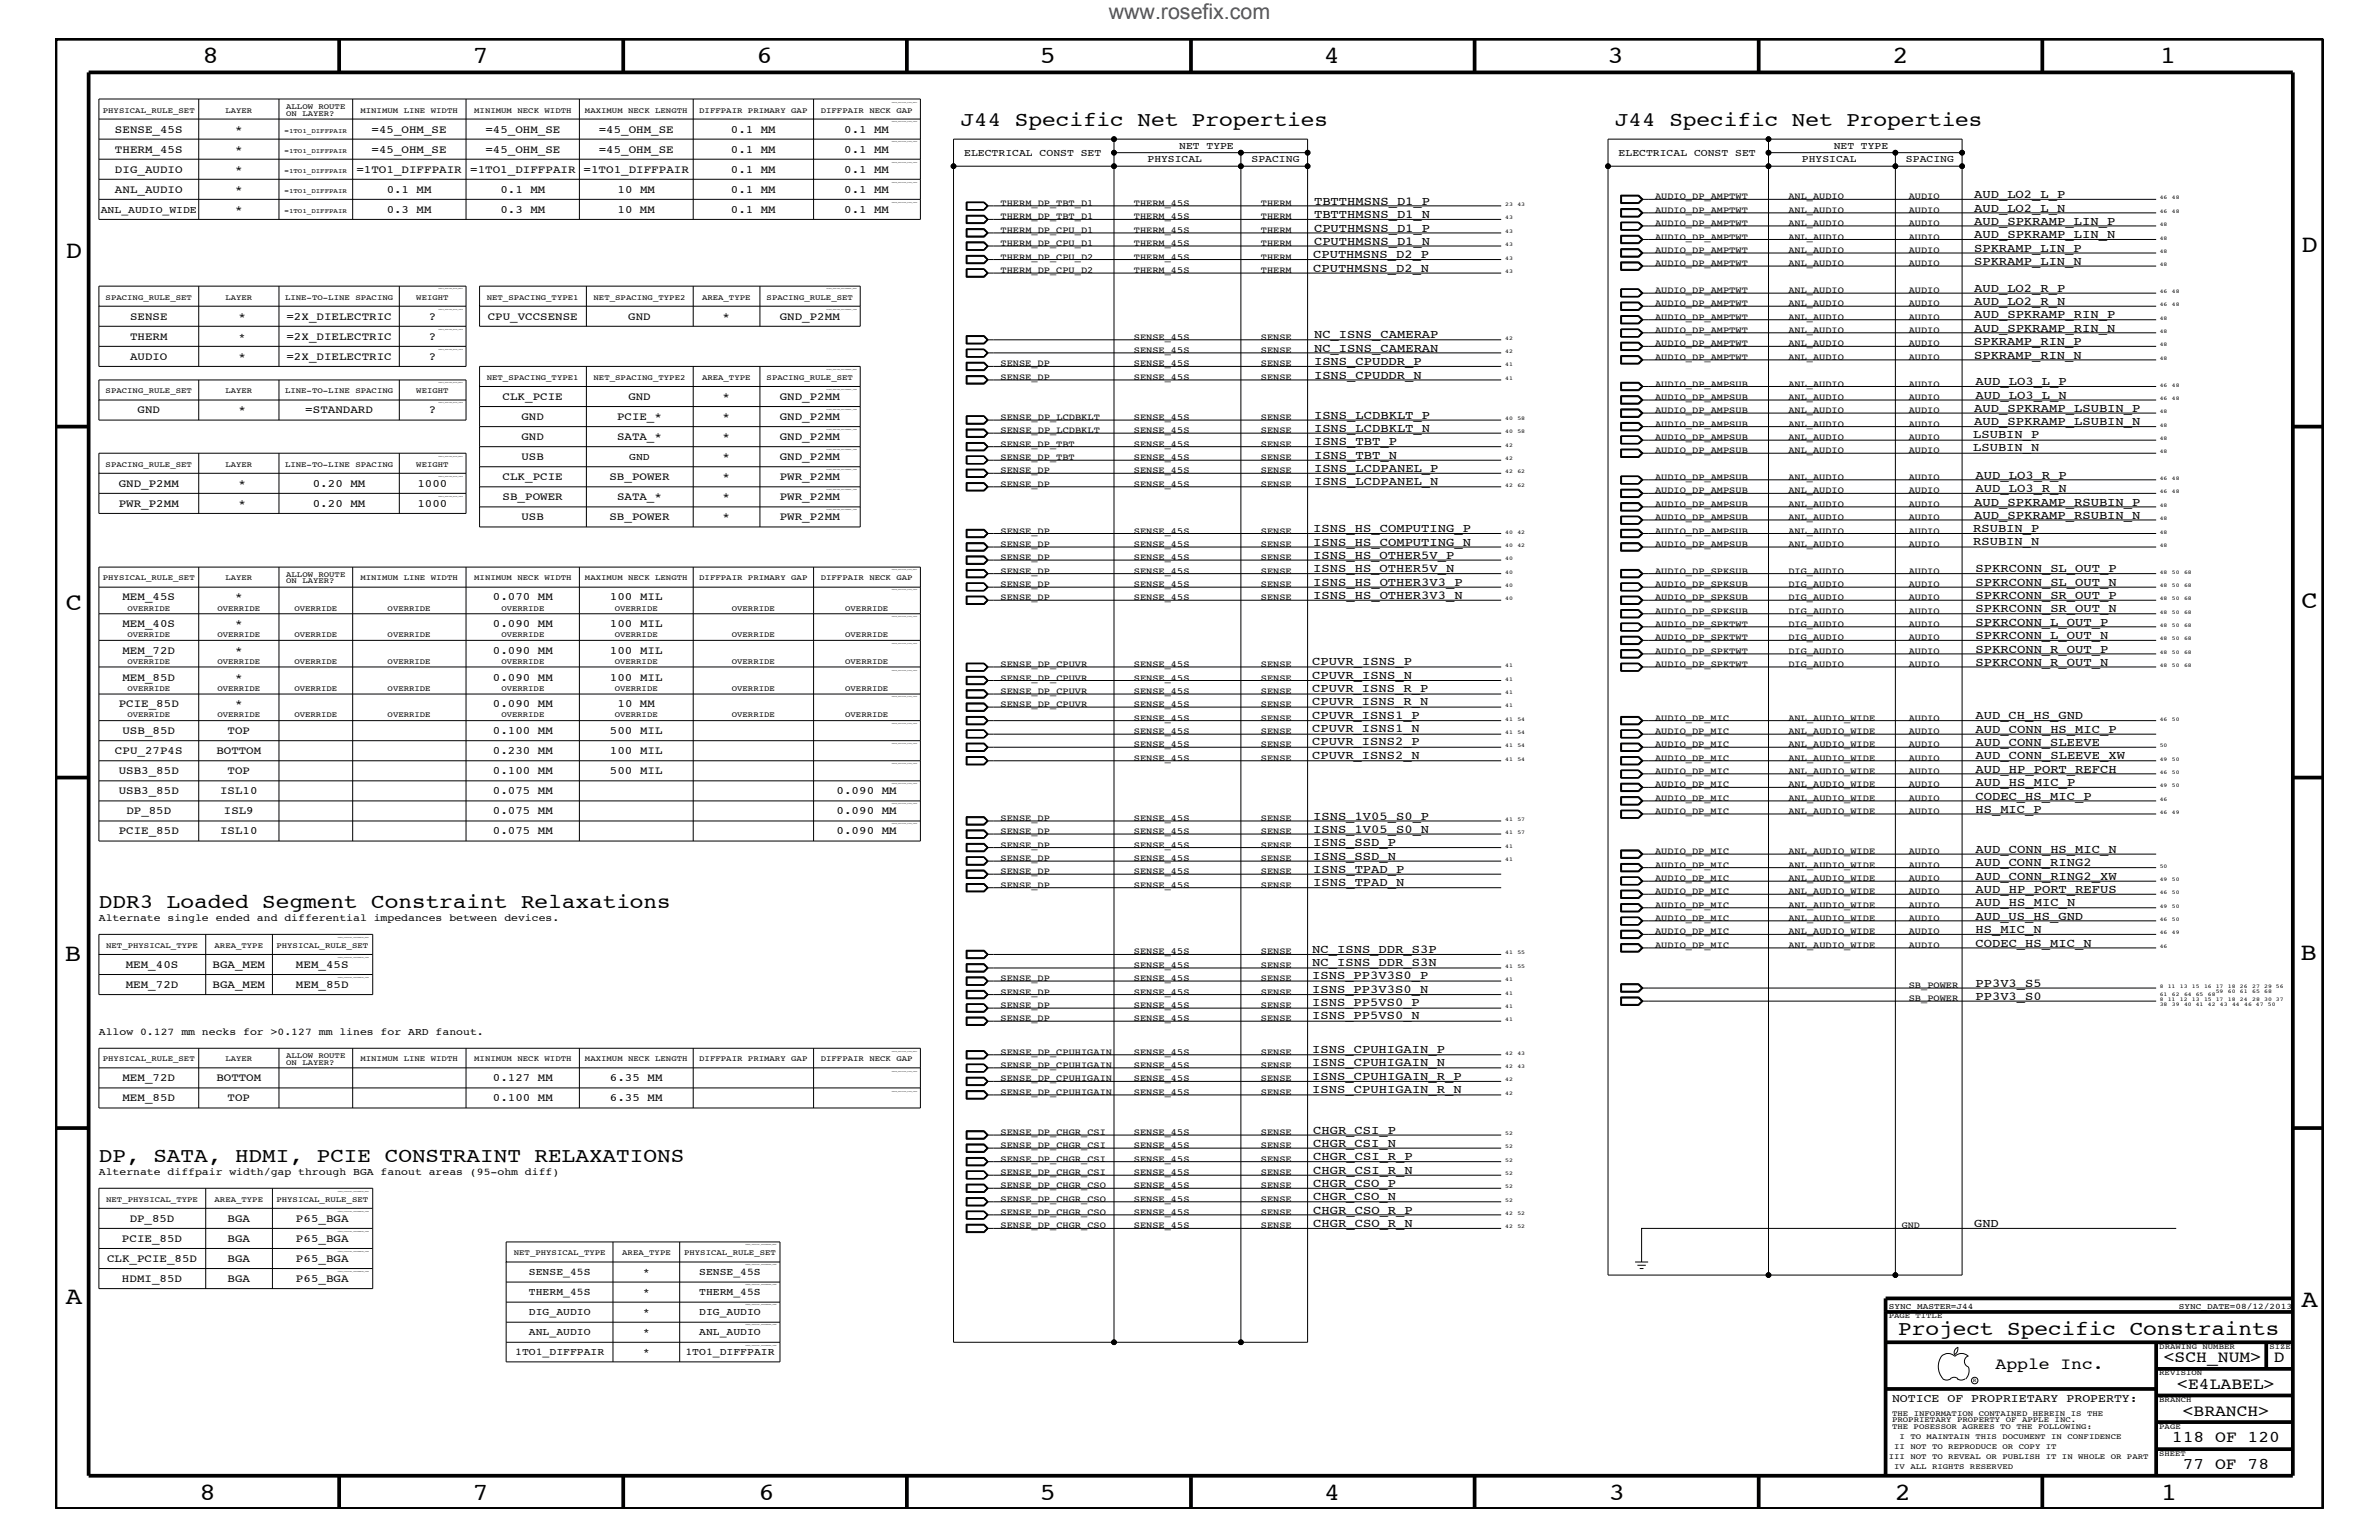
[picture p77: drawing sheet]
<svg xmlns="http://www.w3.org/2000/svg" width="432mm" height="279mm" viewBox="0 0 432 279" stroke-linecap="round" stroke-linejoin="round" font-family="sans-serif">
<defs><g id="words">
<g font-size="4.5">
<text x="36.7" y="11.5">8</text>
<text x="85.8" y="11.5">7</text>
<text x="137.3" y="11.5">6</text>
<text x="188.7" y="11.5">5</text>
<text x="240.3" y="11.5">4</text>
<text x="291.8" y="11.5">3</text>
<text x="343.5" y="11.5">2</text>
<text x="392" y="11.5">1</text>
<text x="11.9" y="46.8">D</text>
<text x="417.7" y="45.7">D</text>
<text x="11.9" y="110.6">C</text>
<text x="417.7" y="110.4">C</text>
<text x="11.8" y="174.3">B</text>
<text x="417.6" y="174.2">B</text>
<text x="11.9" y="236.7">A</text>
<text x="417.7" y="237.1">A</text>
<text x="36.2" y="272.1">8</text>
<text x="85.8" y="272.1">7</text>
<text x="137.7" y="272.1">6</text>
<text x="188.7" y="272.1">5</text>
<text x="240.4" y="272.1">4</text>
<text x="292" y="272.1">3</text>
<text x="343.9" y="272.1">2</text>
<text x="392.2" y="272.1">1</text>
</g>
<text font-size="3.9" fill="#00f" x="201.2" y="3.5">www.rosefix.com</text>
<g font-size="3.7">
<text x="174.3" y="22.9">J44 Specific Net Properties</text>
<text x="293.1" y="22.9">J44 Specific Net Properties</text>
<text x="17.9" y="164.7">DDR3 Loaded Segment Constraint Relaxations</text>
<text x="17.9" y="210.8">DP, SATA, HDMI, PCIE CONSTRAINT RELAXATIONS</text>
<text x="344.6" y="242.3">Project Specific Constraints</text>
</g>
<g font-size="3">
<text x="362.2" y="248.4">Apple Inc.</text>
<text x="392.7" y="247.1">&lt;SCH_NUM&gt;</text>
<text x="395.2" y="252">&lt;E4LABEL&gt;</text>
<text x="412.7" y="247.1">D</text>
<text x="396.2" y="256.8">&lt;BRANCH&gt;</text>
<text x="394.2" y="261.6">118 OF 120</text>
<text x="396.2" y="266.6">77 OF 78</text>
</g>
<g font-size="2.2">
<text x="358.3" y="35.9">AUD_LO2_L_P</text>
<text x="238.5" y="37.2">TBTTHMSNS_D1_P</text>
<text x="238.5" y="39.6">TBTTHMSNS_D1_N</text>
<text x="358.3" y="38.4">AUD_LO2_L_N</text>
<text x="358.3" y="40.8">AUD_SPKRAMP_LIN_P</text>
<text x="238.3" y="46.8">CPUTHMSNS_D2_P</text>
<text x="238.5" y="42">CPUTHMSNS_D1_P</text>
<text x="238.5" y="44.4">CPUTHMSNS_D1_N</text>
<text x="358.3" y="45.7">SPKRAMP_LIN_P</text>
<text x="358.3" y="43.2">AUD_SPKRAMP_LIN_N</text>
<text x="238.3" y="49.3">CPUTHMSNS_D2_N</text>
<text x="358.3" y="52.9">AUD_LO2_R_P</text>
<text x="358.3" y="48">SPKRAMP_LIN_N</text>
<text x="358.3" y="57.8">AUD_SPKRAMP_RIN_P</text>
<text x="358.3" y="55.3">AUD_LO2_R_N</text>
<text x="238.5" y="63.9">NC_ISNS_CAMERAN</text>
<text x="238.5" y="61.4">NC_ISNS_CAMERAP</text>
<text x="358.3" y="65.1">SPKRAMP_RIN_N</text>
<text x="358.3" y="62.6">SPKRAMP_RIN_P</text>
<text x="358.3" y="60.2">AUD_SPKRAMP_RIN_N</text>
<text x="238.5" y="68.7">ISNS_CPUDDR_N</text>
<text x="238.5" y="66.2">ISNS_CPUDDR_P</text>
<text x="358.6" y="69.9">AUD_LO3_L_P</text>
<text x="238.5" y="76">ISNS_LCDBKLT_P</text>
<text x="358.3" y="77.2">AUD_SPKRAMP_LSUBIN_N</text>
<text x="358.3" y="74.7">AUD_SPKRAMP_LSUBIN_P</text>
<text x="358.6" y="72.3">AUD_LO3_L_N</text>
<text x="238.5" y="80.8">ISNS_TBT_P</text>
<text x="238.5" y="83.3">ISNS_TBT_N</text>
<text x="238.5" y="78.3">ISNS_LCDBKLT_N</text>
<text x="358.1" y="79.5">LSUBIN_P</text>
<text x="358.1" y="81.9">LSUBIN_N</text>
<text x="238.5" y="88.1">ISNS_LCDPANEL_N</text>
<text x="238.5" y="85.6">ISNS_LCDPANEL_P</text>
<text x="358.6" y="86.9">AUD_LO3_R_P</text>
<text x="358.6" y="89.3">AUD_LO3_R_N</text>
<text x="358.3" y="94.2">AUD_SPKRAMP_RSUBIN_N</text>
<text x="358.3" y="91.7">AUD_SPKRAMP_RSUBIN_P</text>
<text x="238.3" y="99">ISNS_HS_COMPUTING_N</text>
<text x="238.3" y="96.5">ISNS_HS_COMPUTING_P</text>
<text x="238.3" y="101.4">ISNS_HS_OTHER5V_P</text>
<text x="358.1" y="98.9">RSUBIN_N</text>
<text x="358.1" y="96.5">RSUBIN_P</text>
<text x="238.3" y="106.3">ISNS_HS_OTHER3V3_P</text>
<text x="238.3" y="103.8">ISNS_HS_OTHER5V_N</text>
<text x="358.6" y="106.3">SPKRCONN_SL_OUT_N</text>
<text x="358.6" y="103.8">SPKRCONN_SL_OUT_P</text>
<text x="238.3" y="108.7">ISNS_HS_OTHER3V3_N</text>
<text x="358.6" y="111.1">SPKRCONN_SR_OUT_N</text>
<text x="358.6" y="113.6">SPKRCONN_L_OUT_P</text>
<text x="358.6" y="108.7">SPKRCONN_SR_OUT_P</text>
<text x="358.6" y="118.4">SPKRCONN_R_OUT_P</text>
<text x="358.6" y="115.9">SPKRCONN_L_OUT_N</text>
<text x="238.2" y="123.1">CPUVR_ISNS_N</text>
<text x="238.2" y="120.7">CPUVR_ISNS_P</text>
<text x="238.2" y="125.6">CPUVR_ISNS_R_P</text>
<text x="358.6" y="120.8">SPKRCONN_R_OUT_N</text>
<text x="238.2" y="128">CPUVR_ISNS_R_N</text>
<text x="238.2" y="130.4">CPUVR_ISNS1_P</text>
<text x="358.6" y="130.5">AUD_CH_HS_GND</text>
<text x="238.2" y="132.9">CPUVR_ISNS1_N</text>
<text x="238.2" y="135.2">CPUVR_ISNS2_P</text>
<text x="238.2" y="137.7">CPUVR_ISNS2_N</text>
<text x="358.6" y="137.8">AUD_CONN_SLEEVE_XW</text>
<text x="358.6" y="135.3">AUD_CONN_SLEEVE</text>
<text x="358.6" y="133">AUD_CONN_HS_MIC_P</text>
<text x="358.6" y="140.2">AUD_HP_PORT_REFCH</text>
<text x="358.6" y="142.6">AUD_HS_MIC_P</text>
<text x="238.3" y="148.7">ISNS_1V05_S0_P</text>
<text x="358.6" y="145.1">CODEC_HS_MIC_P</text>
<text x="358.6" y="147.5">HS_MIC_P</text>
<text x="238.3" y="151.1">ISNS_1V05_S0_N</text>
<text x="238.3" y="156">ISNS_SSD_N</text>
<text x="238.3" y="153.5">ISNS_SSD_P</text>
<text x="358.6" y="154.7">AUD_CONN_HS_MIC_N</text>
<text x="238.3" y="158.4">ISNS_TPAD_P</text>
<text x="238.3" y="160.8">ISNS_TPAD_N</text>
<text x="358.6" y="162">AUD_HP_PORT_REFUS</text>
<text x="358.6" y="157.2">AUD_CONN_RING2</text>
<text x="358.6" y="159.6">AUD_CONN_RING2_XW</text>
<text x="358.6" y="164.5">AUD_HS_MIC_N</text>
<text x="358.6" y="166.9">AUD_US_HS_GND</text>
<text x="238.2" y="172.8">NC_ISNS_DDR_S3P</text>
<text x="358.6" y="169.3">HS_MIC_N</text>
<text x="358.6" y="171.7">CODEC_HS_MIC_N</text>
<text x="238.2" y="175.3">NC_ISNS_DDR_S3N</text>
<text x="238.2" y="177.7">ISNS_PP3V3S0_P</text>
<text x="358.6" y="179">PP3V3_S5</text>
<text x="238.2" y="184.9">ISNS_PP5VS0_N</text>
<text x="238.2" y="182.6">ISNS_PP5VS0_P</text>
<text x="238.2" y="180.1">ISNS_PP3V3S0_N</text>
<text x="358.6" y="181.4">PP3V3_S0</text>
<text x="238.2" y="191">ISNS_CPUHIGAIN_P</text>
<text x="238.2" y="193.4">ISNS_CPUHIGAIN_N</text>
<text x="238.2" y="195.9">ISNS_CPUHIGAIN_R_P</text>
<text x="238.2" y="198.3">ISNS_CPUHIGAIN_R_N</text>
<text x="238.3" y="205.7">CHGR_CSI_P</text>
<text x="238.3" y="208.1">CHGR_CSI_N</text>
<text x="238.3" y="210.5">CHGR_CSI_R_P</text>
<text x="238.3" y="213">CHGR_CSI_R_N</text>
<text x="238.3" y="215.3">CHGR_CSO_P</text>
<text x="238.3" y="217.8">CHGR_CSO_N</text>
<text x="238.3" y="220.2">CHGR_CSO_R_P</text>
<text x="238.3" y="222.6">CHGR_CSO_R_N</text>
<text x="358.3" y="222.6">GND</text>
</g>
<text font-size="2.1" x="343.4" y="254.4">NOTICE OF PROPRIETARY PROPERTY:</text>
<g font-size="2">
<text x="20.9" y="27.7">THERM_45S</text>
<text x="20.9" y="24.1">SENSE_45S</text>
<text x="42.7" y="27.7">*</text>
<text x="42.7" y="24.1">*</text>
<text x="67.4" y="24.1">=45_OHM_SE</text>
<text x="67.4" y="27.7">=45_OHM_SE</text>
<text x="88.1" y="27.7">=45_OHM_SE</text>
<text x="88.1" y="24.1">=45_OHM_SE</text>
<text x="108.7" y="27.7">=45_OHM_SE</text>
<text x="108.7" y="24.1">=45_OHM_SE</text>
<text x="132.7" y="27.7">0.1 MM</text>
<text x="132.7" y="24.1">0.1 MM</text>
<text x="153.2" y="27.7">0.1 MM</text>
<text x="153.2" y="24.1">0.1 MM</text>
<text x="20.9" y="35">ANL_AUDIO</text>
<text x="20.9" y="31.4">DIG_AUDIO</text>
<text x="42.7" y="35">*</text>
<text x="42.7" y="31.4">*</text>
<text x="64.7" y="31.4">=1TO1_DIFFPAIR</text>
<text x="70.2" y="35">0.1 MM</text>
<text x="85.3" y="31.4">=1TO1_DIFFPAIR</text>
<text x="90.8" y="35">0.1 MM</text>
<text x="105.9" y="31.4">=1TO1_DIFFPAIR</text>
<text x="112.1" y="35">10 MM</text>
<text x="132.7" y="31.4">0.1 MM</text>
<text x="132.7" y="35">0.1 MM</text>
<text x="153.2" y="31.4">0.1 MM</text>
<text x="153.2" y="35">0.1 MM</text>
<text x="42.7" y="38.6">*</text>
<text x="70.2" y="38.6">0.3 MM</text>
<text x="90.8" y="38.6">0.3 MM</text>
<text x="112.1" y="38.6">10 MM</text>
<text x="132.7" y="38.6">0.1 MM</text>
<text x="153.2" y="38.6">0.1 MM</text>
<text x="23.6" y="58">SENSE</text>
<text x="43.3" y="58">*</text>
<text x="52" y="58">=2X_DIELECTRIC</text>
<text x="77.8" y="58">?</text>
<text x="88.5" y="58">CPU_VCCSENSE</text>
<text x="114" y="58">GND</text>
<text x="131.1" y="58">*</text>
<text x="141.5" y="58">GND_P2MM</text>
<text x="23.6" y="65.3">AUDIO</text>
<text x="23.6" y="61.7">THERM</text>
<text x="43.3" y="65.3">*</text>
<text x="52" y="61.7">=2X_DIELECTRIC</text>
<text x="52" y="65.3">=2X_DIELECTRIC</text>
<text x="77.8" y="61.7">?</text>
<text x="77.8" y="65.3">?</text>
<text x="25" y="75">GND</text>
<text x="43.3" y="75">*</text>
<text x="55.4" y="75">=STANDARD</text>
<text x="77.8" y="75">?</text>
<text x="91.2" y="72.6">CLK_PCIE</text>
<text x="94.7" y="76.2">GND</text>
<text x="112" y="76.2">PCIE_*</text>
<text x="114" y="72.6">GND</text>
<text x="131.1" y="76.2">*</text>
<text x="131.1" y="72.6">*</text>
<text x="141.5" y="76.2">GND_P2MM</text>
<text x="141.5" y="72.6">GND_P2MM</text>
<text x="94.7" y="83.5">USB</text>
<text x="94.7" y="79.9">GND</text>
<text x="112" y="79.9">SATA_*</text>
<text x="131.1" y="83.5">*</text>
<text x="131.1" y="79.9">*</text>
<text x="141.5" y="83.5">GND_P2MM</text>
<text x="141.5" y="79.9">GND_P2MM</text>
<text x="21.5" y="88.3">GND_P2MM</text>
<text x="43.3" y="88.3">*</text>
<text x="56.8" y="88.3">0.20 MM</text>
<text x="75.8" y="88.3">1000</text>
<text x="91.2" y="87.1">CLK_PCIE</text>
<text x="110.6" y="87.1">SB_POWER</text>
<text x="131.1" y="87.1">*</text>
<text x="141.5" y="87.1">PWR_P2MM</text>
<text x="21.5" y="92">PWR_P2MM</text>
<text x="43.3" y="92">*</text>
<text x="56.8" y="92">0.20 MM</text>
<text x="75.8" y="92">1000</text>
<text x="91.2" y="90.7">SB_POWER</text>
<text x="94.7" y="94.3">USB</text>
<text x="110.6" y="94.3">SB_POWER</text>
<text x="112" y="90.7">SATA_*</text>
<text x="131.1" y="94.3">*</text>
<text x="131.1" y="90.7">*</text>
<text x="141.5" y="90.7">PWR_P2MM</text>
<text x="141.5" y="94.3">PWR_P2MM</text>
<text x="22.2" y="113.7">MEM_40S</text>
<text x="22.2" y="108.9">MEM_45S</text>
<text x="42.7" y="113.7">*</text>
<text x="42.7" y="108.9">*</text>
<text x="89.5" y="113.7">0.090 MM</text>
<text x="89.5" y="108.9">0.070 MM</text>
<text x="110.7" y="113.7">100 MIL</text>
<text x="110.7" y="108.9">100 MIL</text>
<text x="22.2" y="118.6">MEM_72D</text>
<text x="42.7" y="118.6">*</text>
<text x="89.5" y="118.6">0.090 MM</text>
<text x="110.7" y="118.6">100 MIL</text>
<text x="22.2" y="123.5">MEM_85D</text>
<text x="42.7" y="123.5">*</text>
<text x="89.5" y="123.5">0.090 MM</text>
<text x="110.7" y="123.5">100 MIL</text>
<text x="21.5" y="128.3">PCIE_85D</text>
<text x="42.7" y="128.3">*</text>
<text x="89.5" y="128.3">0.090 MM</text>
<text x="112.1" y="128.3">10 MM</text>
<text x="20.9" y="136.8">CPU_27P4S</text>
<text x="22.2" y="133.2">USB_85D</text>
<text x="39.3" y="136.8">BOTTOM</text>
<text x="41.3" y="133.2">TOP</text>
<text x="89.5" y="136.8">0.230 MM</text>
<text x="89.5" y="133.2">0.100 MM</text>
<text x="110.7" y="136.8">100 MIL</text>
<text x="110.7" y="133.2">500 MIL</text>
<text x="21.5" y="140.4">USB3_85D</text>
<text x="41.3" y="140.4">TOP</text>
<text x="89.5" y="140.4">0.100 MM</text>
<text x="110.7" y="140.4">500 MIL</text>
<text x="21.5" y="144">USB3_85D</text>
<text x="22.9" y="147.7">DP_85D</text>
<text x="40" y="144">ISL10</text>
<text x="40.6" y="147.7">ISL9</text>
<text x="89.5" y="147.7">0.075 MM</text>
<text x="89.5" y="144">0.075 MM</text>
<text x="151.8" y="147.7">0.090 MM</text>
<text x="151.8" y="144">0.090 MM</text>
<text x="21.5" y="151.3">PCIE_85D</text>
<text x="40" y="151.3">ISL10</text>
<text x="89.5" y="151.3">0.075 MM</text>
<text x="151.8" y="151.3">0.090 MM</text>
<text x="22.8" y="179.3">MEM_72D</text>
<text x="22.8" y="175.6">MEM_40S</text>
<text x="38.6" y="179.3">BGA_MEM</text>
<text x="38.6" y="175.6">BGA_MEM</text>
<text x="53.7" y="179.3">MEM_85D</text>
<text x="53.7" y="175.6">MEM_45S</text>
<text x="22.2" y="196.2">MEM_72D</text>
<text x="39.3" y="196.2">BOTTOM</text>
<text x="89.5" y="196.2">0.127 MM</text>
<text x="110.7" y="196.2">6.35 MM</text>
<text x="22.2" y="199.8">MEM_85D</text>
<text x="41.3" y="199.8">TOP</text>
<text x="89.5" y="199.8">0.100 MM</text>
<text x="110.7" y="199.8">6.35 MM</text>
<text x="23.5" y="221.7">DP_85D</text>
<text x="41.3" y="221.7">BGA</text>
<text x="53.7" y="221.7">P65_BGA</text>
<text x="22.1" y="225.3">PCIE_85D</text>
<text x="41.3" y="225.3">BGA</text>
<text x="53.7" y="225.3">P65_BGA</text>
<text x="19.4" y="229">CLK_PCIE_85D</text>
<text x="22.1" y="232.6">HDMI_85D</text>
<text x="41.3" y="229">BGA</text>
<text x="41.3" y="232.6">BGA</text>
<text x="53.7" y="229">P65_BGA</text>
<text x="53.7" y="232.6">P65_BGA</text>
</g>
<g font-size="1.9">
<text x="175" y="28.2">ELECTRICAL CONST SET</text>
<text x="208.3" y="29.4">PHYSICAL</text>
<text x="214" y="27">NET TYPE</text>
<text x="227.2" y="29.4">SPACING</text>
<text x="293.8" y="28.2">ELECTRICAL CONST SET</text>
<text x="327.1" y="29.4">PHYSICAL</text>
<text x="332.8" y="27">NET TYPE</text>
<text x="345.9" y="29.4">SPACING</text>
<text x="18.3" y="38.6">ANL_AUDIO_WIDE</text>
<text x="43.3" y="61.7">*</text>
<text x="114.2" y="83.5">GND</text>
<text x="17.9" y="167.1">Alternate single ended and differential impedances between devices.</text>
<text x="17.9" y="187.7">Allow 0.127 mm necks for &gt;0.127 mm lines for ARD fanout.</text>
<text x="17.9" y="213.2">Alternate diffpair width/gap through BGA fanout areas (95-ohm diff)</text>
<text x="96" y="231.3">SENSE_45S</text>
<text x="116.8" y="231.3">*</text>
<text x="126.9" y="231.3">SENSE_45S</text>
<text x="96" y="235">THERM_45S</text>
<text x="96" y="238.6">DIG_AUDIO</text>
<text x="116.8" y="235">*</text>
<text x="116.8" y="238.6">*</text>
<text x="126.9" y="235">THERM_45S</text>
<text x="126.9" y="238.6">DIG_AUDIO</text>
<text x="93.5" y="245.9">1TO1_DIFFPAIR</text>
<text x="96" y="242.3">ANL_AUDIO</text>
<text x="116.8" y="242.3">*</text>
<text x="116.8" y="245.9">*</text>
<text x="124.4" y="245.9">1TO1_DIFFPAIR</text>
<text x="126.9" y="242.3">ANL_AUDIO</text>
</g>
<g font-size="1.7">
<text x="181.6" y="37.4">THERM_DP_TBT_D1</text>
<text x="181.6" y="39.8">THERM_DP_TBT_D1</text>
<text x="205.8" y="37.4">THERM_45S</text>
<text x="205.8" y="39.8">THERM_45S</text>
<text x="228.9" y="37.4">THERM</text>
<text x="228.9" y="39.8">THERM</text>
<text x="300.4" y="38.6">AUDIO_DP_AMPTWT</text>
<text x="300.4" y="41">AUDIO_DP_AMPTWT</text>
<text x="300.4" y="36.2">AUDIO_DP_AMPTWT</text>
<text x="324.6" y="38.6">ANL_AUDIO</text>
<text x="324.6" y="41">ANL_AUDIO</text>
<text x="324.6" y="36.2">ANL_AUDIO</text>
<text x="346.5" y="38.6">AUDIO</text>
<text x="346.5" y="41">AUDIO</text>
<text x="346.5" y="36.2">AUDIO</text>
<text x="181.6" y="47.1">THERM_DP_CPU_D2</text>
<text x="181.6" y="42.3">THERM_DP_CPU_D1</text>
<text x="181.6" y="44.6">THERM_DP_CPU_D1</text>
<text x="205.8" y="47.1">THERM_45S</text>
<text x="205.8" y="42.3">THERM_45S</text>
<text x="205.8" y="44.6">THERM_45S</text>
<text x="228.9" y="47.1">THERM</text>
<text x="228.9" y="42.3">THERM</text>
<text x="228.9" y="44.6">THERM</text>
<text x="300.4" y="45.9">AUDIO_DP_AMPTWT</text>
<text x="300.4" y="43.5">AUDIO_DP_AMPTWT</text>
<text x="324.6" y="45.9">ANL_AUDIO</text>
<text x="324.6" y="43.5">ANL_AUDIO</text>
<text x="346.5" y="45.9">AUDIO</text>
<text x="346.5" y="43.5">AUDIO</text>
<text x="181.6" y="49.6">THERM_DP_CPU_D2</text>
<text x="205.8" y="49.6">THERM_45S</text>
<text x="228.9" y="49.6">THERM</text>
<text x="300.4" y="53.2">AUDIO_DP_AMPTWT</text>
<text x="300.4" y="48.3">AUDIO_DP_AMPTWT</text>
<text x="324.6" y="53.2">ANL_AUDIO</text>
<text x="324.6" y="48.3">ANL_AUDIO</text>
<text x="346.5" y="53.2">AUDIO</text>
<text x="346.5" y="48.3">AUDIO</text>
<text x="300.4" y="58">AUDIO_DP_AMPTWT</text>
<text x="300.4" y="55.6">AUDIO_DP_AMPTWT</text>
<text x="324.6" y="58">ANL_AUDIO</text>
<text x="324.6" y="55.6">ANL_AUDIO</text>
<text x="346.5" y="58">AUDIO</text>
<text x="346.5" y="55.6">AUDIO</text>
<text x="205.8" y="64">SENSE_45S</text>
<text x="205.8" y="61.7">SENSE_45S</text>
<text x="228.9" y="64">SENSE</text>
<text x="228.9" y="61.7">SENSE</text>
<text x="300.4" y="65.3">AUDIO_DP_AMPTWT</text>
<text x="300.4" y="62.9">AUDIO_DP_AMPTWT</text>
<text x="300.4" y="60.4">AUDIO_DP_AMPTWT</text>
<text x="324.6" y="65.3">ANL_AUDIO</text>
<text x="324.6" y="62.9">ANL_AUDIO</text>
<text x="324.6" y="60.4">ANL_AUDIO</text>
<text x="346.5" y="65.3">AUDIO</text>
<text x="346.5" y="62.9">AUDIO</text>
<text x="346.5" y="60.4">AUDIO</text>
<text x="181.6" y="68.9">SENSE_DP</text>
<text x="181.6" y="66.5">SENSE_DP</text>
<text x="205.8" y="68.9">SENSE_45S</text>
<text x="205.8" y="66.5">SENSE_45S</text>
<text x="228.9" y="68.9">SENSE</text>
<text x="228.9" y="66.5">SENSE</text>
<text x="300.4" y="70.1">AUDIO_DP_AMPSUB</text>
<text x="324.6" y="70.1">ANL_AUDIO</text>
<text x="346.5" y="70.1">AUDIO</text>
<text x="181.6" y="76.2">SENSE_DP_LCDBKLT</text>
<text x="205.8" y="76.2">SENSE_45S</text>
<text x="228.9" y="76.2">SENSE</text>
<text x="300.4" y="72.6">AUDIO_DP_AMPSUB</text>
<text x="300.4" y="77.4">AUDIO_DP_AMPSUB</text>
<text x="300.4" y="75">AUDIO_DP_AMPSUB</text>
<text x="324.6" y="72.6">ANL_AUDIO</text>
<text x="324.6" y="77.4">ANL_AUDIO</text>
<text x="324.6" y="75">ANL_AUDIO</text>
<text x="346.5" y="72.6">AUDIO</text>
<text x="346.5" y="77.4">AUDIO</text>
<text x="346.5" y="75">AUDIO</text>
<text x="181.6" y="81.1">SENSE_DP_TBT</text>
<text x="181.6" y="83.5">SENSE_DP_TBT</text>
<text x="181.6" y="78.6">SENSE_DP_LCDBKLT</text>
<text x="205.8" y="81.1">SENSE_45S</text>
<text x="205.8" y="83.5">SENSE_45S</text>
<text x="205.8" y="78.6">SENSE_45S</text>
<text x="228.9" y="81.1">SENSE</text>
<text x="228.9" y="83.5">SENSE</text>
<text x="228.9" y="78.6">SENSE</text>
<text x="300.4" y="79.9">AUDIO_DP_AMPSUB</text>
<text x="300.4" y="82.2">AUDIO_DP_AMPSUB</text>
<text x="324.6" y="79.9">ANL_AUDIO</text>
<text x="324.6" y="82.2">ANL_AUDIO</text>
<text x="346.5" y="79.9">AUDIO</text>
<text x="346.5" y="82.2">AUDIO</text>
<text x="181.6" y="88.3">SENSE_DP</text>
<text x="181.6" y="85.9">SENSE_DP</text>
<text x="205.8" y="88.3">SENSE_45S</text>
<text x="205.8" y="85.9">SENSE_45S</text>
<text x="228.9" y="88.3">SENSE</text>
<text x="228.9" y="85.9">SENSE</text>
<text x="300.4" y="87.1">AUDIO_DP_AMPSUB</text>
<text x="300.4" y="89.5">AUDIO_DP_AMPSUB</text>
<text x="324.6" y="87.1">ANL_AUDIO</text>
<text x="324.6" y="89.5">ANL_AUDIO</text>
<text x="346.5" y="87.1">AUDIO</text>
<text x="346.5" y="89.5">AUDIO</text>
<text x="300.4" y="94.3">AUDIO_DP_AMPSUB</text>
<text x="300.4" y="92">AUDIO_DP_AMPSUB</text>
<text x="324.6" y="94.3">ANL_AUDIO</text>
<text x="324.6" y="92">ANL_AUDIO</text>
<text x="346.5" y="94.3">AUDIO</text>
<text x="346.5" y="92">AUDIO</text>
<text x="181.6" y="99.3">SENSE_DP</text>
<text x="181.6" y="96.8">SENSE_DP</text>
<text x="181.6" y="101.6">SENSE_DP</text>
<text x="205.8" y="99.3">SENSE_45S</text>
<text x="205.8" y="96.8">SENSE_45S</text>
<text x="205.8" y="101.6">SENSE_45S</text>
<text x="228.9" y="99.3">SENSE</text>
<text x="228.9" y="96.8">SENSE</text>
<text x="228.9" y="101.6">SENSE</text>
<text x="300.4" y="99.3">AUDIO_DP_AMPSUB</text>
<text x="300.4" y="96.8">AUDIO_DP_AMPSUB</text>
<text x="324.6" y="99.3">ANL_AUDIO</text>
<text x="324.6" y="96.8">ANL_AUDIO</text>
<text x="346.5" y="99.3">AUDIO</text>
<text x="346.5" y="96.8">AUDIO</text>
<text x="181.6" y="106.5">SENSE_DP</text>
<text x="181.6" y="104.1">SENSE_DP</text>
<text x="205.8" y="106.5">SENSE_45S</text>
<text x="205.8" y="104.1">SENSE_45S</text>
<text x="228.9" y="106.5">SENSE</text>
<text x="228.9" y="104.1">SENSE</text>
<text x="300.4" y="106.5">AUDIO_DP_SPKSUB</text>
<text x="300.4" y="104.1">AUDIO_DP_SPKSUB</text>
<text x="324.6" y="106.5">DIG_AUDIO</text>
<text x="324.6" y="104.1">DIG_AUDIO</text>
<text x="346.5" y="106.5">AUDIO</text>
<text x="346.5" y="104.1">AUDIO</text>
<text x="181.6" y="108.9">SENSE_DP</text>
<text x="205.8" y="108.9">SENSE_45S</text>
<text x="228.9" y="108.9">SENSE</text>
<text x="300.4" y="111.4">AUDIO_DP_SPKSUB</text>
<text x="300.4" y="113.7">AUDIO_DP_SPKTWT</text>
<text x="300.4" y="108.9">AUDIO_DP_SPKSUB</text>
<text x="324.6" y="111.4">DIG_AUDIO</text>
<text x="324.6" y="113.7">DIG_AUDIO</text>
<text x="324.6" y="108.9">DIG_AUDIO</text>
<text x="346.5" y="111.4">AUDIO</text>
<text x="346.5" y="113.7">AUDIO</text>
<text x="346.5" y="108.9">AUDIO</text>
<text x="300.4" y="118.6">AUDIO_DP_SPKTWT</text>
<text x="300.4" y="116.2">AUDIO_DP_SPKTWT</text>
<text x="324.6" y="118.6">DIG_AUDIO</text>
<text x="324.6" y="116.2">DIG_AUDIO</text>
<text x="346.5" y="118.6">AUDIO</text>
<text x="346.5" y="116.2">AUDIO</text>
<text x="181.6" y="123.5">SENSE_DP_CPUVR</text>
<text x="181.6" y="121">SENSE_DP_CPUVR</text>
<text x="181.6" y="125.9">SENSE_DP_CPUVR</text>
<text x="205.8" y="123.5">SENSE_45S</text>
<text x="205.8" y="121">SENSE_45S</text>
<text x="205.8" y="125.9">SENSE_45S</text>
<text x="228.9" y="123.5">SENSE</text>
<text x="228.9" y="121">SENSE</text>
<text x="228.9" y="125.9">SENSE</text>
<text x="300.4" y="121">AUDIO_DP_SPKTWT</text>
<text x="324.6" y="121">DIG_AUDIO</text>
<text x="346.5" y="121">AUDIO</text>
<text x="181.6" y="128.3">SENSE_DP_CPUVR</text>
<text x="205.8" y="128.3">SENSE_45S</text>
<text x="205.8" y="130.8">SENSE_45S</text>
<text x="228.9" y="128.3">SENSE</text>
<text x="228.9" y="130.8">SENSE</text>
<text x="300.4" y="130.8">AUDIO_DP_MIC</text>
<text x="324.6" y="130.8">ANL_AUDIO_WIDE</text>
<text x="346.5" y="130.8">AUDIO</text>
<text x="205.8" y="133.2">SENSE_45S</text>
<text x="205.8" y="135.6">SENSE_45S</text>
<text x="228.9" y="133.2">SENSE</text>
<text x="228.9" y="135.6">SENSE</text>
<text x="300.4" y="135.6">AUDIO_DP_MIC</text>
<text x="300.4" y="133.2">AUDIO_DP_MIC</text>
<text x="324.6" y="135.6">ANL_AUDIO_WIDE</text>
<text x="324.6" y="133.2">ANL_AUDIO_WIDE</text>
<text x="346.5" y="135.6">AUDIO</text>
<text x="346.5" y="133.2">AUDIO</text>
<text x="205.8" y="138">SENSE_45S</text>
<text x="228.9" y="138">SENSE</text>
<text x="300.4" y="138">AUDIO_DP_MIC</text>
<text x="300.4" y="140.4">AUDIO_DP_MIC</text>
<text x="300.4" y="142.9">AUDIO_DP_MIC</text>
<text x="324.6" y="138">ANL_AUDIO_WIDE</text>
<text x="324.6" y="140.4">ANL_AUDIO_WIDE</text>
<text x="324.6" y="142.9">ANL_AUDIO_WIDE</text>
<text x="346.5" y="138">AUDIO</text>
<text x="346.5" y="140.4">AUDIO</text>
<text x="346.5" y="142.9">AUDIO</text>
<text x="181.6" y="149">SENSE_DP</text>
<text x="205.8" y="149">SENSE_45S</text>
<text x="228.9" y="149">SENSE</text>
<text x="300.4" y="145.3">AUDIO_DP_MIC</text>
<text x="300.4" y="147.7">AUDIO_DP_MIC</text>
<text x="324.6" y="145.3">ANL_AUDIO_WIDE</text>
<text x="324.6" y="147.7">ANL_AUDIO_WIDE</text>
<text x="346.5" y="145.3">AUDIO</text>
<text x="346.5" y="147.7">AUDIO</text>
<text x="181.6" y="151.3">SENSE_DP</text>
<text x="181.6" y="153.8">SENSE_DP</text>
<text x="205.8" y="151.3">SENSE_45S</text>
<text x="205.8" y="153.8">SENSE_45S</text>
<text x="228.9" y="151.3">SENSE</text>
<text x="228.9" y="153.8">SENSE</text>
<text x="300.4" y="155">AUDIO_DP_MIC</text>
<text x="324.6" y="155">ANL_AUDIO_WIDE</text>
<text x="346.5" y="155">AUDIO</text>
<text x="181.6" y="158.6">SENSE_DP</text>
<text x="181.6" y="156.2">SENSE_DP</text>
<text x="181.6" y="161.1">SENSE_DP</text>
<text x="205.8" y="158.6">SENSE_45S</text>
<text x="205.8" y="156.2">SENSE_45S</text>
<text x="205.8" y="161.1">SENSE_45S</text>
<text x="228.9" y="158.6">SENSE</text>
<text x="228.9" y="156.2">SENSE</text>
<text x="228.9" y="161.1">SENSE</text>
<text x="300.4" y="157.4">AUDIO_DP_MIC</text>
<text x="300.4" y="159.9">AUDIO_DP_MIC</text>
<text x="324.6" y="157.4">ANL_AUDIO_WIDE</text>
<text x="324.6" y="159.9">ANL_AUDIO_WIDE</text>
<text x="346.5" y="157.4">AUDIO</text>
<text x="346.5" y="159.9">AUDIO</text>
<text x="300.4" y="164.7">AUDIO_DP_MIC</text>
<text x="300.4" y="162.2">AUDIO_DP_MIC</text>
<text x="300.4" y="167.1">AUDIO_DP_MIC</text>
<text x="324.6" y="164.7">ANL_AUDIO_WIDE</text>
<text x="324.6" y="162.2">ANL_AUDIO_WIDE</text>
<text x="324.6" y="167.1">ANL_AUDIO_WIDE</text>
<text x="346.5" y="164.7">AUDIO</text>
<text x="346.5" y="162.2">AUDIO</text>
<text x="346.5" y="167.1">AUDIO</text>
<text x="205.8" y="173.2">SENSE_45S</text>
<text x="228.9" y="173.2">SENSE</text>
<text x="300.4" y="169.5">AUDIO_DP_MIC</text>
<text x="300.4" y="172">AUDIO_DP_MIC</text>
<text x="324.6" y="169.5">ANL_AUDIO_WIDE</text>
<text x="324.6" y="172">ANL_AUDIO_WIDE</text>
<text x="346.5" y="169.5">AUDIO</text>
<text x="346.5" y="172">AUDIO</text>
<text x="181.6" y="178">SENSE_DP</text>
<text x="205.8" y="175.6">SENSE_45S</text>
<text x="205.8" y="178">SENSE_45S</text>
<text x="228.9" y="175.6">SENSE</text>
<text x="228.9" y="178">SENSE</text>
<text x="346.5" y="179.3">SB_POWER</text>
<text x="181.6" y="185.3">SENSE_DP</text>
<text x="181.6" y="182.9">SENSE_DP</text>
<text x="181.6" y="180.5">SENSE_DP</text>
<text x="205.8" y="185.3">SENSE_45S</text>
<text x="205.8" y="182.9">SENSE_45S</text>
<text x="205.8" y="180.5">SENSE_45S</text>
<text x="228.9" y="185.3">SENSE</text>
<text x="228.9" y="182.9">SENSE</text>
<text x="228.9" y="180.5">SENSE</text>
<text x="346.5" y="181.6">SB_POWER</text>
<text x="181.6" y="191.4">SENSE_DP_CPUHIGAIN</text>
<text x="205.8" y="191.4">SENSE_45S</text>
<text x="228.9" y="191.4">SENSE</text>
<text x="181.6" y="193.7">SENSE_DP_CPUHIGAIN</text>
<text x="181.6" y="196.2">SENSE_DP_CPUHIGAIN</text>
<text x="205.8" y="193.7">SENSE_45S</text>
<text x="205.8" y="196.2">SENSE_45S</text>
<text x="228.9" y="193.7">SENSE</text>
<text x="228.9" y="196.2">SENSE</text>
<text x="181.6" y="198.7">SENSE_DP_CPUHIGAIN</text>
<text x="205.8" y="198.7">SENSE_45S</text>
<text x="228.9" y="198.7">SENSE</text>
<text x="181.6" y="205.9">SENSE_DP_CHGR_CSI</text>
<text x="181.6" y="208.3">SENSE_DP_CHGR_CSI</text>
<text x="205.8" y="205.9">SENSE_45S</text>
<text x="205.8" y="208.3">SENSE_45S</text>
<text x="228.9" y="205.9">SENSE</text>
<text x="228.9" y="208.3">SENSE</text>
<text x="181.6" y="210.8">SENSE_DP_CHGR_CSI</text>
<text x="181.6" y="213.2">SENSE_DP_CHGR_CSI</text>
<text x="181.6" y="215.6">SENSE_DP_CHGR_CSO</text>
<text x="205.8" y="210.8">SENSE_45S</text>
<text x="205.8" y="213.2">SENSE_45S</text>
<text x="205.8" y="215.6">SENSE_45S</text>
<text x="228.9" y="210.8">SENSE</text>
<text x="228.9" y="213.2">SENSE</text>
<text x="228.9" y="215.6">SENSE</text>
<text x="181.6" y="218">SENSE_DP_CHGR_CSO</text>
<text x="181.6" y="220.4">SENSE_DP_CHGR_CSO</text>
<text x="205.8" y="218">SENSE_45S</text>
<text x="205.8" y="220.4">SENSE_45S</text>
<text x="228.9" y="218">SENSE</text>
<text x="228.9" y="220.4">SENSE</text>
<text x="181.6" y="222.9">SENSE_DP_CHGR_CSO</text>
<text x="205.8" y="222.9">SENSE_45S</text>
<text x="228.9" y="222.9">SENSE</text>
<text x="345.2" y="222.9">GND</text>
</g>
<g font-size="1.5">
<text x="342.8" y="237.4">SYNC_MASTER=J44</text>
<text x="395.5" y="237.4">SYNC_DATE=08/12/2013</text>
</g>
<g font-size="1.4">
<text x="18.7" y="20.4">PHYSICAL_RULE_SET</text>
<text x="40.9" y="20.4">LAYER</text>
<text x="51.9" y="19.8">ALLOW ROUTE</text>
<text x="51.9" y="21">ON LAYER?</text>
<text x="65.4" y="20.4">MINIMUM LINE WIDTH</text>
<text x="86.1" y="20.4">MINIMUM NECK WIDTH</text>
<text x="106.2" y="20.4">MAXIMUM NECK LENGTH</text>
<text x="126.9" y="20.4">DIFFPAIR PRIMARY GAP</text>
<text x="149" y="20.4">DIFFPAIR NECK GAP</text>
<text x="19.2" y="54.4">SPACING_RULE_SET</text>
<text x="40.9" y="54.4">LAYER</text>
<text x="51.7" y="54.4">LINE-TO-LINE SPACING</text>
<text x="75.6" y="54.4">WEIGHT</text>
<text x="88.3" y="54.4">NET_SPACING_TYPE1</text>
<text x="107.7" y="54.4">NET_SPACING_TYPE2</text>
<text x="127.4" y="54.4">AREA_TYPE</text>
<text x="139.1" y="54.4">SPACING_RULE_SET</text>
<text x="19.2" y="71.3">SPACING_RULE_SET</text>
<text x="40.9" y="71.3">LAYER</text>
<text x="51.7" y="71.3">LINE-TO-LINE SPACING</text>
<text x="75.6" y="71.3">WEIGHT</text>
<text x="88.3" y="68.9">NET_SPACING_TYPE1</text>
<text x="107.7" y="68.9">NET_SPACING_TYPE2</text>
<text x="127.4" y="68.9">AREA_TYPE</text>
<text x="139.1" y="68.9">SPACING_RULE_SET</text>
<text x="19.2" y="84.7">SPACING_RULE_SET</text>
<text x="40.9" y="84.7">LAYER</text>
<text x="51.7" y="84.7">LINE-TO-LINE SPACING</text>
<text x="75.6" y="84.7">WEIGHT</text>
<text x="18.7" y="105.3">PHYSICAL_RULE_SET</text>
<text x="40.9" y="105.3">LAYER</text>
<text x="51.9" y="104.7">ALLOW ROUTE</text>
<text x="51.9" y="105.9">ON LAYER?</text>
<text x="65.4" y="105.3">MINIMUM LINE WIDTH</text>
<text x="86.1" y="105.3">MINIMUM NECK WIDTH</text>
<text x="106.2" y="105.3">MAXIMUM NECK LENGTH</text>
<text x="126.9" y="105.3">DIFFPAIR PRIMARY GAP</text>
<text x="149" y="105.3">DIFFPAIR NECK GAP</text>
<text x="23.1" y="110.8">OVERRIDE</text>
<text x="39.5" y="110.8">OVERRIDE</text>
<text x="53.4" y="110.8">OVERRIDE</text>
<text x="70.4" y="110.8">OVERRIDE</text>
<text x="91" y="110.8">OVERRIDE</text>
<text x="111.6" y="110.8">OVERRIDE</text>
<text x="132.8" y="110.8">OVERRIDE</text>
<text x="153.4" y="110.8">OVERRIDE</text>
<text x="23.1" y="115.6">OVERRIDE</text>
<text x="39.5" y="115.6">OVERRIDE</text>
<text x="53.4" y="115.6">OVERRIDE</text>
<text x="70.4" y="115.6">OVERRIDE</text>
<text x="91" y="115.6">OVERRIDE</text>
<text x="111.6" y="115.6">OVERRIDE</text>
<text x="132.8" y="115.6">OVERRIDE</text>
<text x="153.4" y="115.6">OVERRIDE</text>
<text x="23.1" y="125.3">OVERRIDE</text>
<text x="23.1" y="120.4">OVERRIDE</text>
<text x="39.5" y="125.3">OVERRIDE</text>
<text x="39.5" y="120.4">OVERRIDE</text>
<text x="53.4" y="125.3">OVERRIDE</text>
<text x="53.4" y="120.4">OVERRIDE</text>
<text x="70.4" y="125.3">OVERRIDE</text>
<text x="70.4" y="120.4">OVERRIDE</text>
<text x="91" y="125.3">OVERRIDE</text>
<text x="91" y="120.4">OVERRIDE</text>
<text x="111.6" y="125.3">OVERRIDE</text>
<text x="111.6" y="120.4">OVERRIDE</text>
<text x="132.8" y="125.3">OVERRIDE</text>
<text x="132.8" y="120.4">OVERRIDE</text>
<text x="153.4" y="125.3">OVERRIDE</text>
<text x="153.4" y="120.4">OVERRIDE</text>
<text x="23.1" y="130.2">OVERRIDE</text>
<text x="39.5" y="130.2">OVERRIDE</text>
<text x="53.4" y="130.2">OVERRIDE</text>
<text x="70.4" y="130.2">OVERRIDE</text>
<text x="91" y="130.2">OVERRIDE</text>
<text x="111.6" y="130.2">OVERRIDE</text>
<text x="132.8" y="130.2">OVERRIDE</text>
<text x="153.4" y="130.2">OVERRIDE</text>
<text x="19.3" y="172">NET_PHYSICAL_TYPE</text>
<text x="38.9" y="172">AREA_TYPE</text>
<text x="50.2" y="172">PHYSICAL_RULE_SET</text>
<text x="51.9" y="192">ALLOW ROUTE</text>
<text x="18.7" y="192.6">PHYSICAL_RULE_SET</text>
<text x="40.9" y="192.6">LAYER</text>
<text x="51.9" y="193.2">ON LAYER?</text>
<text x="65.4" y="192.6">MINIMUM LINE WIDTH</text>
<text x="86.1" y="192.6">MINIMUM NECK WIDTH</text>
<text x="106.2" y="192.6">MAXIMUM NECK LENGTH</text>
<text x="126.9" y="192.6">DIFFPAIR PRIMARY GAP</text>
<text x="149" y="192.6">DIFFPAIR NECK GAP</text>
<text x="19.3" y="218">NET_PHYSICAL_TYPE</text>
<text x="38.9" y="218">AREA_TYPE</text>
<text x="50.2" y="218">PHYSICAL_RULE_SET</text>
<text x="93.3" y="227.7">NET_PHYSICAL_TYPE</text>
<text x="112.9" y="227.7">AREA_TYPE</text>
<text x="124.2" y="227.7">PHYSICAL_RULE_SET</text>
<text x="342.8" y="239.2">PAGE TITLE</text>
<text x="391.9" y="244.7">DRAWING NUMBER</text>
<text x="411.9" y="244.7">SIZE</text>
<text x="391.9" y="249.5">REVISION</text>
<text x="343.4" y="256.8">THE INFORMATION CONTAINED HEREIN IS THE</text>
<text x="391.9" y="254.4">BRANCH</text>
<text x="343.4" y="258">PROPRIETARY PROPERTY OF APPLE INC.</text>
<text x="343.4" y="259.3">THE POSESSOR AGREES TO THE FOLLOWING:</text>
<text x="343.8" y="262.9">II NOT TO REPRODUCE OR COPY IT</text>
<text x="344.8" y="261.1">I TO MAINTAIN THIS DOCUMENT IN CONFIDENCE</text>
<text x="391.9" y="259.3">PAGE</text>
<text x="342.8" y="264.7">III NOT TO REVEAL OR PUBLISH IT IN WHOLE OR PART</text>
<text x="343.8" y="266.6">IV ALL RIGHTS RESERVED</text>
<text x="391.9" y="264.1">SHEET</text>
</g>
<g font-size="1.2">
<text x="51.6" y="27.7">=1TO1_DIFFPAIR</text>
<text x="51.6" y="24.1">=1TO1_DIFFPAIR</text>
<text x="51.6" y="35">=1TO1_DIFFPAIR</text>
<text x="51.6" y="31.4">=1TO1_DIFFPAIR</text>
<text x="51.6" y="38.6">=1TO1_DIFFPAIR</text>
</g>
<g font-size="1">
<text x="273.2" y="37.4">23</text>
<text x="273.2" y="39.8">43</text>
<text x="275.4" y="37.4">43</text>
<text x="392" y="38.6">46</text>
<text x="392" y="41">48</text>
<text x="392" y="36.2">46</text>
<text x="394.2" y="38.6">48</text>
<text x="394.2" y="36.2">48</text>
<text x="273.2" y="47.1">43</text>
<text x="273.2" y="42.3">43</text>
<text x="273.2" y="44.6">43</text>
<text x="392" y="45.9">48</text>
<text x="392" y="43.5">48</text>
<text x="273.2" y="49.6">43</text>
<text x="392" y="53.2">46</text>
<text x="392" y="48.3">48</text>
<text x="394.2" y="53.2">48</text>
<text x="392" y="58">48</text>
<text x="392" y="55.6">46</text>
<text x="394.2" y="55.6">48</text>
<text x="273.2" y="64">42</text>
<text x="273.2" y="61.7">42</text>
<text x="392" y="65.3">48</text>
<text x="392" y="62.8">48</text>
<text x="392" y="60.4">48</text>
<text x="273.2" y="68.9">41</text>
<text x="273.2" y="66.5">41</text>
<text x="392" y="70.1">46</text>
<text x="394.2" y="70.1">48</text>
<text x="273.2" y="76.2">40</text>
<text x="275.4" y="76.2">58</text>
<text x="392" y="72.6">46</text>
<text x="392" y="77.4">48</text>
<text x="392" y="75">48</text>
<text x="394.2" y="72.6">48</text>
<text x="273.2" y="81.1">42</text>
<text x="273.2" y="83.5">42</text>
<text x="273.2" y="78.6">40</text>
<text x="275.4" y="78.6">58</text>
<text x="392" y="79.9">48</text>
<text x="392" y="82.2">48</text>
<text x="273.2" y="88.3">42</text>
<text x="273.2" y="85.9">42</text>
<text x="275.4" y="88.3">62</text>
<text x="275.4" y="85.9">62</text>
<text x="392" y="87.1">46</text>
<text x="392" y="89.5">46</text>
<text x="394.2" y="87.1">48</text>
<text x="394.2" y="89.5">48</text>
<text x="392" y="94.3">48</text>
<text x="392" y="92">48</text>
<text x="273.2" y="99.3">40</text>
<text x="273.2" y="96.8">40</text>
<text x="273.2" y="101.6">40</text>
<text x="275.4" y="99.3">42</text>
<text x="275.4" y="96.8">42</text>
<text x="392" y="99.3">48</text>
<text x="392" y="96.8">48</text>
<text x="273.2" y="106.5">40</text>
<text x="273.2" y="104.1">40</text>
<text x="392" y="106.5">48</text>
<text x="392" y="104.1">48</text>
<text x="394.2" y="106.5">50</text>
<text x="394.2" y="104.1">50</text>
<text x="396.4" y="106.5">68</text>
<text x="396.4" y="104.1">68</text>
<text x="273.2" y="108.9">40</text>
<text x="392" y="111.4">48</text>
<text x="392" y="113.7">48</text>
<text x="392" y="108.9">48</text>
<text x="394.2" y="111.4">50</text>
<text x="394.2" y="113.7">50</text>
<text x="394.2" y="108.9">50</text>
<text x="396.4" y="111.4">68</text>
<text x="396.4" y="113.7">68</text>
<text x="396.4" y="108.9">68</text>
<text x="392" y="118.6">48</text>
<text x="392" y="116.2">48</text>
<text x="394.2" y="118.6">50</text>
<text x="394.2" y="116.2">50</text>
<text x="396.4" y="118.6">68</text>
<text x="396.4" y="116.2">68</text>
<text x="273.2" y="123.5">41</text>
<text x="273.2" y="121">41</text>
<text x="273.2" y="125.9">41</text>
<text x="392" y="121">48</text>
<text x="394.2" y="121">50</text>
<text x="396.4" y="121">68</text>
<text x="273.2" y="128.3">41</text>
<text x="273.2" y="130.8">41</text>
<text x="275.4" y="130.8">54</text>
<text x="392" y="130.7">46</text>
<text x="394.2" y="130.7">50</text>
<text x="273.2" y="133.2">41</text>
<text x="273.2" y="135.6">41</text>
<text x="275.4" y="133.2">54</text>
<text x="275.4" y="135.6">54</text>
<text x="392" y="135.6">50</text>
<text x="273.2" y="138">41</text>
<text x="275.4" y="138">54</text>
<text x="392" y="138">49</text>
<text x="392" y="140.4">46</text>
<text x="392" y="142.9">49</text>
<text x="394.2" y="138">50</text>
<text x="394.2" y="140.4">50</text>
<text x="394.2" y="142.9">50</text>
<text x="273.2" y="149">41</text>
<text x="275.4" y="149">57</text>
<text x="392" y="145.3">46</text>
<text x="392" y="147.7">46</text>
<text x="394.2" y="147.7">49</text>
<text x="273.2" y="151.3">41</text>
<text x="273.2" y="153.8">41</text>
<text x="275.4" y="151.3">57</text>
<text x="273.2" y="156.2">41</text>
<text x="392" y="157.4">50</text>
<text x="392" y="159.9">49</text>
<text x="394.2" y="159.9">50</text>
<text x="392" y="164.7">49</text>
<text x="392" y="162.2">46</text>
<text x="392" y="167.1">46</text>
<text x="394.2" y="164.7">50</text>
<text x="394.2" y="162.2">50</text>
<text x="394.2" y="167.1">50</text>
<text x="273.2" y="173.2">41</text>
<text x="275.4" y="173.2">55</text>
<text x="392" y="169.5">46</text>
<text x="392" y="172">46</text>
<text x="394.2" y="169.5">49</text>
<text x="273.2" y="175.6">41</text>
<text x="273.2" y="178">41</text>
<text x="275.4" y="175.6">55</text>
<text x="392" y="179.3">8</text>
<text x="393.4" y="179.3">11</text>
<text x="395.6" y="179.3">13</text>
<text x="397.8" y="179.3">15</text>
<text x="400.1" y="179.3">16 17</text>
<text x="404.4" y="179.3">18</text>
<text x="406.6" y="179.3">26</text>
<text x="408.8" y="179.3">27</text>
<text x="411" y="179.3">29 56</text>
<text x="273.2" y="185.3">41</text>
<text x="273.2" y="182.9">41</text>
<text x="273.2" y="180.4">41</text>
<text x="392" y="182.6">38</text>
<text x="392" y="180.8">61</text>
<text x="392" y="181.6">8</text>
<text x="393.4" y="181.6">11</text>
<text x="394.2" y="182.6">39</text>
<text x="394.2" y="180.8">62</text>
<text x="395.6" y="181.6">12</text>
<text x="396.4" y="182.6">40 41</text>
<text x="396.4" y="180.8">64 65</text>
<text x="397.8" y="181.6">13</text>
<text x="400.1" y="181.6">15 17</text>
<text x="400.7" y="182.6">42</text>
<text x="400.7" y="180.8">68</text>
<text x="402.2" y="180.1">59</text>
<text x="402.9" y="182.6">43</text>
<text x="404.4" y="181.6">18</text>
<text x="404.4" y="180.1">60</text>
<text x="405.1" y="182.6">44</text>
<text x="406.6" y="180.1">61</text>
<text x="406.6" y="181.6">24</text>
<text x="407.3" y="182.6">46 47</text>
<text x="408.8" y="181.6">28</text>
<text x="408.8" y="180.1">65</text>
<text x="411" y="181.6">30 37</text>
<text x="411" y="180.1">68</text>
<text x="411.7" y="182.6">50</text>
<text x="273.2" y="191.4">42</text>
<text x="275.4" y="191.4">43</text>
<text x="273.2" y="193.7">42</text>
<text x="273.2" y="196.2">42</text>
<text x="275.4" y="193.7">43</text>
<text x="273.2" y="198.7">42</text>
<text x="273.2" y="205.9">52</text>
<text x="273.2" y="208.3">52</text>
<text x="273.2" y="210.8">52</text>
<text x="273.2" y="213.2">52</text>
<text x="273.2" y="215.6">52</text>
<text x="273.2" y="218">52</text>
<text x="273.2" y="220.4">42</text>
<text x="275.4" y="220.4">52</text>
<text x="273.2" y="222.9">42</text>
<text x="275.4" y="222.9">52</text>
<text x="358.1" y="250.7">R</text>
</g>
<g font-size=".3">
<text x="161.9" y="22.2">TABLE_PHYSICAL_RULE_ITEM</text>
<text x="161.9" y="18.7">TABLE_PHYSICAL_RULE_HEAD</text>
<text x="161.9" y="29.5">TABLE_PHYSICAL_RULE_ITEM</text>
<text x="161.9" y="25.9">TABLE_PHYSICAL_RULE_ITEM</text>
<text x="161.9" y="33.1">TABLE_PHYSICAL_RULE_ITEM</text>
<text x="161.9" y="36.8">TABLE_PHYSICAL_RULE_ITEM</text>
<text x="79.6" y="52.5">TABLE_SPACING_RULE_HEAD</text>
<text x="150" y="52.5">TABLE_SPACING_ASSIGNMENT_HEAD</text>
<text x="79.6" y="59.8">TABLE_SPACING_RULE_ITEM</text>
<text x="79.6" y="56.2">TABLE_SPACING_RULE_ITEM</text>
<text x="150" y="56.2">TABLE_SPACING_ASSIGNMENT_ITEM</text>
<text x="79.6" y="63.4">TABLE_SPACING_RULE_ITEM</text>
<text x="79.6" y="69.5">TABLE_SPACING_RULE_HEAD</text>
<text x="150" y="70.7">TABLE_SPACING_ASSIGNMENT_ITEM</text>
<text x="150" y="67.1">TABLE_SPACING_ASSIGNMENT_HEAD</text>
<text x="79.6" y="73.2">TABLE_SPACING_RULE_ITEM</text>
<text x="150" y="74.4">TABLE_SPACING_ASSIGNMENT_ITEM</text>
<text x="79.6" y="82.8">TABLE_SPACING_RULE_HEAD</text>
<text x="150" y="78">TABLE_SPACING_ASSIGNMENT_ITEM</text>
<text x="150" y="81.6">TABLE_SPACING_ASSIGNMENT_ITEM</text>
<text x="79.6" y="86.5">TABLE_SPACING_RULE_ITEM</text>
<text x="150" y="88.9">TABLE_SPACING_ASSIGNMENT_ITEM</text>
<text x="150" y="85.3">TABLE_SPACING_ASSIGNMENT_ITEM</text>
<text x="79.6" y="90.1">TABLE_SPACING_RULE_ITEM</text>
<text x="150" y="92.6">TABLE_SPACING_ASSIGNMENT_ITEM</text>
<text x="161.9" y="107.1">TABLE_PHYSICAL_RULE_ITEM</text>
<text x="161.9" y="103.5">TABLE_PHYSICAL_RULE_HEAD</text>
<text x="161.9" y="112">TABLE_PHYSICAL_RULE_ITEM</text>
<text x="161.9" y="116.8">TABLE_PHYSICAL_RULE_ITEM</text>
<text x="161.9" y="121.7">TABLE_PHYSICAL_RULE_ITEM</text>
<text x="161.9" y="131.3">TABLE_PHYSICAL_RULE_ITEM</text>
<text x="161.9" y="126.5">TABLE_PHYSICAL_RULE_ITEM</text>
<text x="161.9" y="135">TABLE_PHYSICAL_RULE_ITEM</text>
<text x="161.9" y="138.6">TABLE_PHYSICAL_RULE_ITEM</text>
<text x="161.9" y="142.3">TABLE_PHYSICAL_RULE_ITEM</text>
<text x="161.9" y="149.5">TABLE_PHYSICAL_RULE_ITEM</text>
<text x="161.9" y="145.9">TABLE_PHYSICAL_RULE_ITEM</text>
<text x="61.3" y="170.1">TABLE_PHYSICAL_ASSIGNMENT_HEAD</text>
<text x="61.3" y="173.8">TABLE_PHYSICAL_ASSIGNMENT_ITEM</text>
<text x="61.3" y="177.4">TABLE_PHYSICAL_ASSIGNMENT_ITEM</text>
<text x="161.9" y="190.8">TABLE_PHYSICAL_RULE_HEAD</text>
<text x="161.9" y="194.4">TABLE_PHYSICAL_RULE_ITEM</text>
<text x="161.9" y="198.1">TABLE_PHYSICAL_RULE_ITEM</text>
<text x="61.3" y="216.2">TABLE_PHYSICAL_ASSIGNMENT_HEAD</text>
<text x="61.3" y="219.8">TABLE_PHYSICAL_ASSIGNMENT_ITEM</text>
<text x="61.3" y="227.1">TABLE_PHYSICAL_ASSIGNMENT_ITEM</text>
<text x="61.3" y="223.5">TABLE_PHYSICAL_ASSIGNMENT_ITEM</text>
<text x="135.3" y="225.9">TABLE_PHYSICAL_ASSIGNMENT_HEAD</text>
<text x="61.3" y="230.7">TABLE_PHYSICAL_ASSIGNMENT_ITEM</text>
<text x="135.3" y="229.6">TABLE_PHYSICAL_ASSIGNMENT_ITEM</text>
<text x="135.3" y="233.2">TABLE_PHYSICAL_ASSIGNMENT_ITEM</text>
<text x="135.3" y="236.8">TABLE_PHYSICAL_ASSIGNMENT_ITEM</text>
<text x="135.3" y="244.1">TABLE_PHYSICAL_ASSIGNMENT_ITEM</text>
<text x="135.3" y="240.5">TABLE_PHYSICAL_ASSIGNMENT_ITEM</text>
</g>
</g></defs>
<g fill="none" stroke="#000" stroke-width=".18">
<path d="M18 18h149.1v21.8h-149.1zM36.1 18v21.8M50.6 18v21.8M64 18v21.8M84.6 18v21.8M105.2 18v21.8M125.8 18v21.8M147.7 18v21.8M18 36.2h149.1M18 25.2h149.1M18 32.5h149.1M18 28.9h149.1"/>
<path d="M18 21.6h149.1M173.1 30.2h64.2M175.4 39h3.3l.6 .8-.6 .8h-3.3zM175.4 36.7h3.3l.6 .7-.6 .7h-3.3zM175.4 38h3.2M175.4 36.7v1.4M175.4 36.8h3.2M175.5 36.8v1.2M175.5 39.2h3.1l.6 .6-.6 .6h-3.1zM178.6 36.8l.6 .6M178.6 36.8l.7 .6-.7 .6M178.6 39.1l.7 .7-.7 .7"/>
<path d="M178.6 36.7l.7 .7M178.6 39.1l.7 .7M178.6 39.1h-3.2v1.4h3.2M179.2 37.4h93.3M179.2 39.8h93.3M179.2 37.4l-.6 .6M179.3 37.4l-.7 .7M179.3 39.8l-.7 .7M202.2 27.7v-2.5h-29.1v218.3h64.2v-213.3M202.2 27.7h23v215.8M202.2 25.2h35.1v2.5M202.2 27.7v215.8"/>
<path d="M225.2 27.7h12.1v2.5M291.9 30.2h64.2M294.1 35.4h3.4l.7 .8-.7 .7h-3.4zM294.1 37.9h3.4l.7 .7-.7 .8h-3.4zM294.2 37.9v1.4h3.2M294.3 38h3.1l.6 .6M294.3 35.6h3.1l.6 .6M294.3 35.5v1.3M297.4 39.3l.6-.7-.6-.7h-3.1v1.4M297.4 35.5h-3.2v1.3h3.2M297.4 35.5l.6 .7-.6 .6M297.4 37.9l.7 .7-.7 .7"/>
<path d="M297.4 35.5l.7 .7-.7 .6M298 36.2l-.6 .6h-3.1M298 38.6l-.6 .6h-3.1M298 38.6h93.4M298 36.2h93.4M321 27.7v-2.5h-29.1v206.1h64.2v-201.1M321 27.7h23v203.6M321 25.2h35.1v2.5M321 27.7v203.6M344 27.7h12.1v2.5M18 59.2h66.6M36.1 51.9v14.6"/>
<path d="M50.6 51.9v14.6M72.5 51.9v14.6M84.6 55.6h-66.6v-3.7h66.6v14.6h-66.6v-10.9M87 55.6v3.6h69.1v-7.3h-69.1v3.7h69.1M106.4 51.9v7.3M125.8 51.9v7.3M137.9 51.9v7.3M175.4 41.5h3.3l.6 .8-.6 .7h-3.3zM175.4 43.9h3.3l.6 .7-.6 .8h-3.3zM175.4 46.3h3.3l.6 .8-.6 .8h-3.3zM175.4 48.8h3.3l.6 .7-.6 .8h-3.3zM175.4 41.5v1.4h3.2l.7-.6"/>
<path d="M175.4 48.8v1.4h3.2l.7-.7M175.4 50.1h3.2M175.4 42.9h3.2M175.4 45.3h3.2M175.4 48.9h3.2M175.4 44h3.2M175.4 41.6h3.2l.7 .7-.7 .6M175.5 44v1.3M175.5 46.5h3.1l.6 .6-.6 .6h-3.1zM175.5 48.9v1.2M178.6 48.9l.6 .6M178.6 44l.6 .6"/>
<path d="M178.6 46.4l.7 .7-.7 .7M178.6 48.9l.7 .6-.7 .6M178.6 44l.7 .6-.7 .7M178.6 46.4l.7 .7M178.6 48.8l.7 .7M178.6 41.5l.7 .8M178.6 46.4h-3.2v1.4h3.2M179.2 42.3l-.6-.6h-3.1v1.2M179.2 47.1h93.3M179.2 49.5h93.3M179.2 44.6h93.3M179.2 42.3h93.3"/>
<path d="M179.2 49.5l-.6 .6M179.2 44.6l-.6 .7M179.2 42.3l-.6 .6M179.3 44.6l-.7-.6h-3.2v1.4M179.3 47.1l-.7 .7M179.3 44.6l-.7 .8M294.1 40.3h3.4l.7 .7-.7 .8h-3.4zM294.1 42.7h3.4l.7 .7-.7 .8h-3.4zM294.1 45.1h3.4l.7 .8-.7 .8h-3.4zM294.1 47.5h3.4l.7 .8-.7 .7h-3.4zM294.1 52.4h3.4l.7 .8-.7 .7h-3.4zM294.1 54.8h3.4l.7 .8-.7 .7h-3.4z"/>
<path d="M294.1 57.2h3.4l.7 .8-.7 .8h-3.4zM294.1 59.7h3.4l.7 .7-.7 .7h-3.4zM294.2 40.3v1.5M294.2 45.1v1.5h3.2l.7-.7-.7-.8M294.2 52.4v1.5M294.2 59.7v1.4M294.3 55h3.1l.6 .6M294.3 42.9h3.1l.6 .5M294.3 57.4h3.1l.6 .6M294.3 45.3h3.1l.6 .6M294.3 42.8v1.3M294.3 45.2h3.1l.6 .7-.6 .6h-3.1z"/>
<path d="M294.3 47.7h3.1l.6 .6-.6 .7h-3.1zM294.3 54.9v1.3h3.1l.6-.6-.6-.7M294.3 57.3v1.4M297.4 40.4h-3.1v1.3h3.1M297.4 59.8h-3.1v1.3h3.1M297.4 52.5h-3.1v1.3h3.1M297.4 42.8h-3.2v1.3h3.2M297.4 49l.7-.7-.7-.7h-3.2v1.4M297.4 54.9h-3.2v1.4M297.4 57.3h-3.2v1.4h3.2M297.4 52.5l.6 .7M297.4 40.4l.6 .6"/>
<path d="M297.4 59.8l.6 .6M297.4 47.7l.6 .6M297.4 52.5l.6 .7-.6 .6M297.4 40.4l.6 .6-.6 .7M297.4 42.8l.6 .6-.6 .7M297.4 57.3l.6 .7-.6 .7M297.4 59.8l.6 .6-.6 .7M297.4 54.9l.7 .7-.7 .7M297.4 52.4l.7 .8-.7 .7M297.4 40.3l.7 .7-.7 .8M297.4 42.8l.7 .6-.7 .7M297.4 57.3l.7 .7-.7 .7"/>
<path d="M297.4 59.7l.7 .7-.7 .7M298 48.3l-.6 .6h-3.1M298 55.6l-.6 .5h-3.1M298 53.2l-.6 .6M298 41l-.6 .7M298 43.4l-.6 .6h-3.1M298 58l-.6 .6h-3.1M298 45.9l-.6 .6M298 55.6h93.4M298 53.2h93.4M298 41h93.4M298 43.4h93.4"/>
<path d="M298 58h93.4M298 45.9h93.4M298 48.3h93.4M18 62.8h66.6M36.1 68.9v7.3M50.6 68.9v7.3M72.5 68.9v7.3M84.6 72.6h-66.6v-3.7h66.6v7.3h-66.6v-3.6M87 70.1v25.5h69.1v-29.1h-69.1v3.6h69.1M87 77.4h69.1M87 73.8h69.1M106.4 66.5v29.1"/>
<path d="M125.8 66.5v29.1M137.9 66.5v29.1M175.4 60.9h3.3l.6 .8-.6 .7h-3.3zM175.4 63.3h3.3l.6 .7-.6 .8h-3.3zM175.4 65.7h3.3l.6 .8-.6 .7h-3.3zM175.4 68.2h3.3l.6 .7-.6 .8h-3.3zM175.4 75.5h3.3l.6 .7-.6 .8h-3.3zM175.4 77.8h3.3l.6 .8-.6 .7h-3.3zM175.4 63.3v1.5M175.4 68.2v1.4h3.2l.7-.7M175.4 75.5v1.4h3.2l.7-.7M175.4 64.7h3.2"/>
<path d="M175.4 76.8h3.2M175.4 69.5h3.2M175.4 63.4h3.2M175.4 75.5h3.2M175.4 78h3.2M175.4 68.3h3.2l.7 .6-.7 .6M175.5 61.1h3.1l.6 .6-.6 .5h-3.1zM175.5 63.4v1.3M175.5 65.9h3.1l.6 .6-.6 .6h-3.1zM175.5 75.5v1.3M175.5 78v1.2h3.1l.6-.6M178.6 63.4l.6 .6"/>
<path d="M178.6 75.5l.6 .7M178.6 78l.6 .6M178.6 61l.7 .7-.7 .6M178.6 63.4l.7 .6-.7 .7M178.6 75.5l.7 .7-.7 .6M178.6 78l.7 .6-.7 .7h-3.2M178.6 65.8l.7 .7-.7 .7M178.6 61l.7 .7M178.6 63.3l.7 .7M178.6 75.5l.7 .7M178.6 68.2l.7 .7M178.6 65.8l.7 .7"/>
<path d="M178.6 61h-3.2v1.3h3.2M178.6 65.8h-3.2v1.4h3.2M179.2 68.9l-.6-.6h-3.1v1.2M179.2 61.7h93.3M179.2 64h93.3M179.2 76.2h93.3M179.2 78.6h93.3M179.2 68.9h93.3M179.2 66.5h93.3M179.2 64l-.6 .7M179.2 76.2l-.6 .6M179.2 68.9l-.6 .6"/>
<path d="M179.3 78.6l-.7-.7h-3.2v1.4M179.3 61.7l-.7 .6M179.3 64l-.7 .8M179.3 78.6l-.7 .7M179.3 66.5l-.7 .7M294.1 62.1h3.4l.7 .7-.7 .8h-3.4zM294.1 64.5h3.4l.7 .8-.7 .8h-3.4zM294.1 69.4h3.4l.7 .7-.7 .8h-3.4zM294.1 71.8h3.4l.7 .8-.7 .7h-3.4zM294.1 74.2h3.4l.7 .7-.7 .8h-3.4zM294.1 76.6h3.4l.7 .8-.7 .8h-3.4zM294.1 79.1h3.4l.7 .8-.7 .6h-3.4z"/>
<path d="M294.2 64.5v1.5h3.2M294.2 71.8v1.5h3.2l.7-.7-.7-.8M294.2 79.1v1.4M294.3 62.2h3.1l.6 .6M294.3 64.7h3.1l.6 .6M294.3 76.8h3.1l.6 .6M294.3 72h3.1l.6 .6M294.3 69.5h3.1l.6 .6M294.3 62.2v1.3M294.3 69.4v1.4M294.3 71.9h3.1l.6 .7-.6 .6h-3.1zM294.3 74.4h3.1l.6 .5-.6 .7h-3.1z"/>
<path d="M294.3 76.7v1.4M297.4 66l.6-.7-.6-.7h-3.1v1.4M297.4 79.2h-3.1v1.2h3.1M297.4 62.2h-3.2v1.3h3.2M297.4 69.4h-3.2v1.4h3.2M297.4 75.7l.7-.8-.7-.6h-3.2v1.4M297.4 76.7h-3.2v1.4h3.2M297.4 74.4l.6 .5M297.4 79.2l.6 .7M297.4 76.7l.6 .7-.6 .7M297.4 79.2l.6 .7-.6 .5M297.4 62.2l.6 .6-.6 .7"/>
<path d="M297.4 69.4l.6 .7-.6 .7M297.4 76.7l.7 .7-.7 .7M297.4 79.1l.7 .8-.7 .6M297.4 62.2l.7 .6-.7 .7M297.4 64.5l.7 .8-.7 .7M297.4 69.4l.7 .7-.7 .7M298 62.8l-.6 .6h-3.1M298 74.9l-.6 .6h-3.1M298 77.4l-.6 .6h-3.1M298 60.4l-.6 .7M298 79.9l-.6 .5M298 65.3l-.6 .6h-3.1"/>
<path d="M298 72.6l-.6 .6M298 70.1l-.6 .6h-3.1M298 60.4h93.4M298 74.9h93.4M298 77.4h93.4M298 79.9h93.4M298 62.8h93.4M298 65.3h93.4M298 72.6h93.4M298 70.1h93.4M18 85.9v7.3h66.6v-11h-66.6v3.7h66.6M18 89.5h66.6"/>
<path d="M36.1 82.2v11M50.6 82.2v11M72.5 82.2v11M87 92h69.1M87 88.3h69.1M87 81h69.1M87 84.7h69.1M175.4 80.3h3.3l.6 .7-.6 .8h-3.3zM175.4 82.7h3.3l.6 .8-.6 .7h-3.3zM175.4 85.1h3.3l.6 .8-.6 .7h-3.3zM175.4 87.6h3.3l.6 .7-.6 .8h-3.3zM175.4 96h3.3l.6 .8-.6 .8h-3.3z"/>
<path d="M175.4 98.5h3.3l.6 .7-.6 .8h-3.3zM175.4 82.7v1.5M175.4 98.5v1.4h3.2l.7-.7M175.4 99.8h3.2M175.4 84.1h3.2M175.4 98.6h3.2l.7 .6-.7 .6M175.4 82.8h3.2M175.5 80.4h3.1l.6 .6-.6 .6h-3.1zM175.5 82.8v1.3M175.5 85.3h3.1l.6 .6-.6 .6h-3.1zM175.5 87.7h3.1l.6 .6-.6 .6h-3.1zM175.5 96.2h3.1l.6 .6-.6 .6h-3.1z"/>
<path d="M178.6 82.8l.6 .7M178.6 96.1l.7 .7-.7 .7M178.6 85.2l.7 .7-.7 .6M178.6 87.6l.7 .7-.7 .7M178.6 82.8l.7 .7-.7 .6M178.6 80.4l.7 .6-.7 .7M178.6 96.1l.7 .7M178.6 98.5l.7 .7M178.6 85.2l.7 .7M178.6 87.6l.7 .7M178.6 82.7l.7 .8M178.6 80.4l.7 .6"/>
<path d="M178.6 80.4h-3.2v1.3h3.2M178.6 85.2h-3.2v1.3h3.2M178.6 87.6h-3.2v1.4h3.2M178.6 96.1h-3.2v1.4h3.2M179.2 99.2l-.6-.5h-3.1v1.1M179.2 96.8h93.3M179.2 99.2h93.3M179.2 85.9h93.3M179.2 88.3h93.3M179.2 83.5h93.3M179.2 81h93.3M179.2 99.2l-.6 .6"/>
<path d="M179.2 83.5l-.6 .6M179.3 96.8l-.7 .7M179.3 85.9l-.7 .6M179.3 88.3l-.7 .7M179.3 83.5l-.7 .7M179.3 81l-.7 .7M294.1 81.5h3.4l.7 .7-.7 .8h-3.4zM294.1 86.4h3.4l.7 .7-.7 .7h-3.4zM294.1 88.7h3.4l.7 .8-.7 .8h-3.4zM294.1 91.2h3.4l.7 .8-.7 .7h-3.4zM294.1 93.7h3.4l.7 .6-.7 .8h-3.4zM294.1 96h3.4l.7 .8-.7 .8h-3.4z"/>
<path d="M294.1 98.5h3.4l.7 .7-.7 .8h-3.4zM294.2 86.4v1.4M294.2 91.2v1.4h3.2M294.2 93.7v1.4M294.2 98.5v1.4h3.2l.7-.7-.7-.7M294.3 96.2h3.1l.6 .6M294.3 98.7h3.1l.6 .5M294.3 91.4h3.1l.6 .6M294.3 88.9h3.1l.6 .6M294.3 81.6h3.1l.6 .6M294.3 81.6v1.3h3.1l.6-.7-.6-.6M294.3 88.8v1.4"/>
<path d="M294.3 96.1v1.4M294.3 98.6h3.1l.6 .6-.6 .6h-3.1zM297.4 86.5h-3.1v1.2h3.1M297.4 92.6l.6-.6-.6-.7h-3.1v1.3M297.4 93.7h-3.1v1.3h3.1M297.4 81.6h-3.2v1.4M297.4 88.8h-3.2v1.4h3.2M297.4 96.1h-3.2v1.4h3.2M297.4 93.7l.6 .6M297.4 86.5l.6 .6M297.4 93.7l.6 .6-.6 .7M297.4 96.1l.6 .7-.6 .7"/>
<path d="M297.4 86.5l.6 .6-.6 .6M297.4 88.8l.6 .7-.6 .7M297.4 91.2l.7 .8-.7 .6M297.4 93.7l.7 .6-.7 .8M297.4 81.6l.7 .6-.7 .8M297.4 96.1l.7 .7-.7 .7M297.4 86.4l.7 .7-.7 .7M297.4 88.8l.7 .7-.7 .7M298 96.8l-.6 .6h-3.1M298 92l-.6 .6h-3.1M298 94.3l-.6 .7M298 99.2l-.6 .6"/>
<path d="M298 82.2l-.6 .6h-3.1M298 87.1l-.6 .6M298 89.5l-.6 .6h-3.1M298 96.8h93.4M298 99.2h93.4M298 92h93.4M298 94.3h93.4M298 82.2h93.4M298 87.1h93.4M298 89.5h93.4M18 116.2h149.1M18 106.5h149.1"/>
<path d="M18 111.4h149.1M18 102.9h149.1v49.7h-149.1zM36.1 102.9v49.7M50.6 102.9v49.7M64 102.9v49.7M84.6 102.9v49.7M105.2 102.9v49.7M125.8 102.9v49.7M147.7 102.9v49.7M175.4 100.9h3.3l.6 .7-.6 .8h-3.3zM175.4 103.3h3.3l.6 .8-.6 .7h-3.3zM175.4 105.8h3.3l.6 .7-.6 .7h-3.3z"/>
<path d="M175.4 108.1h3.3l.6 .8-.6 .8h-3.3zM175.4 105.8v1.4M175.4 107.1h3.2M175.4 101h3.2M175.4 105.9h3.2M175.5 101v1.2h3.1l.6-.6M175.5 103.5h3.1l.6 .6-.6 .6h-3.1zM175.5 105.9v1.2M175.5 108.3h3.1l.6 .6-.6 .6h-3.1zM178.6 101l.6 .6M178.6 105.9l.6 .6M178.6 101l.7 .6-.7 .7h-3.2"/>
<path d="M178.6 103.4l.7 .7-.7 .7M178.6 108.2l.7 .7-.7 .7h-3.2M178.6 105.9l.7 .6-.7 .6M178.6 103.4l.7 .7M178.6 108.2l.7 .7M178.6 105.8l.7 .7M178.6 103.4h-3.2v1.4h3.2M178.6 108.2h-3.2v1.5M179.2 101.6h93.3M179.2 104.1h93.3M179.2 106.5h93.3M179.2 108.9h93.3"/>
<path d="M179.2 106.5l-.6 .6M179.3 101.6l-.7-.7h-3.2v1.5M179.3 101.6l-.7 .8M179.3 104.1l-.7 .7M179.3 108.9l-.7 .8M179.3 106.5l-.7 .7M294.1 103.3h3.4l.7 .8-.7 .7h-3.4zM294.1 105.8h3.4l.7 .7-.7 .7h-3.4zM294.1 108.1h3.4l.7 .8-.7 .8h-3.4zM294.1 110.6h3.4l.7 .8-.7 .7h-3.4zM294.1 113h3.4l.7 .7-.7 .8h-3.4zM294.1 117.9h3.4l.7 .7-.7 .8h-3.4z"/>
<path d="M294.1 115.4h3.4l.7 .8-.7 .7h-3.4zM294.2 105.8v1.4M294.2 113v1.5M294.2 117.9v1.4h3.2M294.3 115.6h3.1l.6 .6M294.3 118h3.1l.6 .6M294.3 103.5h3.1l.6 .6M294.3 110.8h3.1l.6 .6M294.3 108.3h3.1l.6 .6M294.3 103.4v1.4M294.3 108.2v1.4h3.1l.6-.7-.6-.7M294.3 110.7v1.3"/>
<path d="M294.3 115.5v1.4M297.4 105.9h-3.1v1.2h3.1M297.4 113.1h-3.1v1.3h3.1M297.4 119.3l.6-.7-.6-.6h-3.1v1.3M297.4 115.5h-3.2v1.4h3.2M297.4 103.4h-3.2v1.4h3.2M297.4 108.2h-3.2v1.5M297.4 110.7h-3.2v1.3h3.2M297.4 113.1l.6 .6M297.4 105.9l.6 .6M297.4 115.5l.6 .7-.6 .7M297.4 113.1l.6 .6-.6 .7"/>
<path d="M297.4 105.9l.6 .6-.6 .6M297.4 103.4l.6 .7-.6 .7M297.4 110.7l.6 .7-.6 .6M297.4 115.5l.7 .7-.7 .7M297.4 113l.7 .7-.7 .8M297.4 117.9l.7 .7-.7 .7M297.4 105.8l.7 .7-.7 .7M297.4 103.4l.7 .7-.7 .7M297.4 110.7l.7 .7-.7 .6M297.4 108.2l.7 .7-.7 .8M298 116.2l-.6 .6h-3.1M298 113.7l-.6 .7"/>
<path d="M298 118.6l-.6 .6h-3.1M298 104.1l-.6 .6h-3.1M298 106.5l-.6 .6M298 111.4l-.6 .5h-3.1M298 108.9l-.6 .6h-3.1M298 116.2h93.4M298 113.7h93.4M298 118.6h93.4M298 104.1h93.4M298 106.5h93.4M298 111.4h93.4M298 108.9h93.4"/>
<path d="M18 121h149.1M18 130.7h149.1M18 138h149.1M18 125.9h149.1M18 134.4h149.1M175.4 120.3h3.3l.6 .7-.6 .8h-3.3zM175.4 122.7h3.3l.6 .8-.6 .7h-3.3zM175.4 125.2h3.3l.6 .7-.6 .8h-3.3zM175.4 127.5h3.3l.6 .8-.6 .8h-3.3zM175.4 130h3.3l.6 .7-.6 .8h-3.3zM175.4 132.4h3.3l.6 .8-.6 .7h-3.3zM175.4 134.8h3.3l.6 .8-.6 .7h-3.3z"/>
<path d="M175.4 137.3h3.3l.6 .7-.6 .8h-3.3zM175.4 120.3v1.5M175.4 125.2v1.4h3.2l.7-.7M175.4 132.4v1.5M175.4 121.7h3.2M175.4 133.8h3.2M175.4 126.5h3.2M175.4 120.4h3.2M175.4 132.5h3.2M175.4 127.7h3.2M175.4 125.2h3.2l.7 .7-.7 .6M175.5 120.4v1.3"/>
<path d="M175.5 122.9h3.1l.6 .6-.6 .6h-3.1zM175.5 127.7v1.2h3.1l.6-.6M175.5 130.2h3.1l.6 .5-.6 .6h-3.1zM175.5 132.5v1.3M175.5 135h3.1l.6 .6-.6 .6h-3.1zM175.5 137.4h3.1l.6 .6-.6 .6h-3.1zM178.6 120.4l.6 .6M178.6 127.7l.6 .6M178.6 132.5l.6 .7M178.6 134.9l.7 .7-.7 .6h-3.2M178.6 120.4l.7 .6-.7 .7M178.6 122.8l.7 .7-.7 .6"/>
<path d="M178.6 127.7l.7 .6-.7 .7h-3.2M178.6 137.3l.7 .7-.7 .7M178.6 132.5l.7 .7-.7 .6M178.6 130.1l.7 .6-.7 .7M178.6 120.3l.7 .7M178.6 122.8l.7 .7M178.6 125.2l.7 .7M178.6 137.3l.7 .7M178.6 134.9l.7 .7M178.6 132.4l.7 .8M178.6 130.1l.7 .6M178.6 122.8h-3.2v1.3h3.2"/>
<path d="M178.6 130.1h-3.2v1.3h3.2M178.6 134.9h-3.2v1.4M178.6 137.3h-3.2v1.4h3.2M179.2 125.9l-.6-.6h-3.1v1.2M179.2 121h93.3M179.2 130.7h93.3M179.2 133.2h93.3M179.2 135.6h93.3M179.2 138h93.3M179.2 123.5h93.3M179.2 128.3h93.3M179.2 125.9h93.3"/>
<path d="M179.2 121l-.6 .7M179.2 125.9l-.6 .6M179.2 133.2l-.6 .6M179.3 128.3l-.7-.7h-3.2v1.5M179.3 121l-.7 .8M179.3 123.5l-.7 .6M179.3 128.3l-.7 .8M179.3 138l-.7 .7M179.3 135.6l-.7 .7M179.3 133.2l-.7 .7M179.3 130.7l-.7 .7M294.1 120.3h3.4l.7 .7-.7 .8h-3.4z"/>
<path d="M294.1 130h3.4l.7 .7-.7 .8h-3.4zM294.1 132.4h3.4l.7 .8-.7 .7h-3.4zM294.1 134.8h3.4l.7 .8-.7 .7h-3.4zM294.1 137.3h3.4l.7 .7-.7 .8h-3.4zM294.1 139.7h3.4l.7 .7-.7 .8h-3.4zM294.2 120.3v1.5M294.2 132.4v1.5M294.2 139.7v1.5M294.3 130.2h3.1l.6 .5M294.3 135h3.1l.6 .6M294.3 137.4h3.1l.6 .6M294.3 130.1v1.3"/>
<path d="M294.3 137.3v1.4M297.4 120.4h-3.1v1.3h3.1M297.4 132.5h-3.1v1.3h3.1M297.4 139.8h-3.1v1.3h3.1M297.4 130.1h-3.2v1.3h3.2M297.4 134.9h-3.2v1.4M297.4 137.3h-3.2v1.4h3.2M297.4 120.4l.6 .6M297.4 132.5l.6 .7M297.4 139.8l.6 .6M297.4 134.9l.6 .7-.6 .6h-3.1v-1.3M297.4 120.4l.6 .6-.6 .7"/>
<path d="M297.4 130.1l.6 .6-.6 .7M297.4 132.5l.6 .7-.6 .6M297.4 137.3l.6 .7-.6 .7M297.4 139.8l.6 .6-.6 .7M297.4 120.3l.7 .7-.7 .8M297.4 130.1l.7 .6-.7 .7M297.4 132.4l.7 .8-.7 .7M297.4 134.9l.7 .7-.7 .7M297.4 137.3l.7 .7-.7 .7M297.4 139.7l.7 .7-.7 .8M298 121l-.6 .7M298 130.7l-.6 .6h-3.1"/>
<path d="M298 133.2l-.6 .6M298 135.6l-.6 .6h-3.1M298 138l-.6 .6h-3.1M298 121h93.4M298 130.7h93.4M298 133.2h93.4M298 135.6h93.4M298 138h93.4M18 145.3h149.1M18 148.9h149.1M18 141.7h149.1M175.4 148.2h3.3l.6 .7-.6 .8h-3.3z"/>
<path d="M175.4 150.6h3.3l.6 .7-.6 .8h-3.3zM175.4 153h3.3l.6 .8-.6 .7h-3.3zM175.4 155.5h3.3l.6 .7-.6 .8h-3.3zM175.4 157.8h3.3l.6 .8-.6 .8h-3.3zM175.4 148.2v1.4h3.2l.7-.7M175.4 155.5v1.4h3.2l.7-.7M175.4 156.8h3.2M175.4 149.5h3.2M175.4 152h3.2M175.4 158h3.2M175.4 155.6h3.2M175.4 148.3h3.2l.7 .6-.7 .6"/>
<path d="M175.4 150.7h3.2M175.5 150.7v1.3M175.5 153.2h3.1l.6 .6-.6 .6h-3.1zM175.5 155.6v1.2M175.5 158v1.2h3.1l.6-.6M178.6 158l.6 .6M178.6 155.6l.6 .6M178.6 150.7l.6 .6M178.6 158l.7 .6-.7 .7h-3.2M178.6 155.6l.7 .6-.7 .6M178.6 153.1l.7 .7-.7 .7M178.6 150.7l.7 .6-.7 .7"/>
<path d="M178.6 155.5l.7 .7M178.6 153.1l.7 .7M178.6 148.2l.7 .7M178.6 153.1h-3.2v1.4h3.2M179.2 148.9l-.6-.5h-3.1v1.1M179.2 158.6h93.3M179.2 156.2h93.3M179.2 153.8h93.3M179.2 148.9h93.3M179.2 151.3h93.3M179.2 156.2l-.6 .6M179.2 148.9l-.6 .6"/>
<path d="M179.2 151.3l-.6 .7M179.3 151.3l-.7-.7h-3.2v1.5M179.3 158.6l-.7-.7h-3.2v1.5M179.3 158.6l-.7 .8M179.3 153.8l-.7 .7M179.3 151.3l-.7 .8M294.1 142.1h3.4l.7 .8-.7 .7h-3.4zM294.1 144.5h3.4l.7 .8-.7 .8h-3.4zM294.1 147h3.4l.7 .7-.7 .7h-3.4zM294.1 154.2h3.4l.7 .8-.7 .7h-3.4zM294.1 156.7h3.4l.7 .7-.7 .8h-3.4zM294.1 159.1h3.4l.7 .8-.7 .6h-3.4z"/>
<path d="M294.2 144.5v1.5h3.2M294.2 147v1.4M294.2 159.1v1.4M294.3 142.3h3.1l.6 .6M294.3 144.7h3.1l.6 .6M294.3 156.8h3.1l.6 .6M294.3 142.2v1.3M294.3 154.4h3.1l.6 .6-.6 .6h-3.1zM294.3 156.7v1.4M297.4 146l.6-.7-.6-.7h-3.1v1.4M297.4 147.1h-3.1v1.3h3.1M297.4 159.2h-3.1v1.3h3.1"/>
<path d="M297.4 142.2h-3.2v1.3h3.2M297.4 155.7l.7-.7-.7-.7h-3.2v1.4M297.4 156.7h-3.2v1.4h3.2M297.4 147.1l.6 .6M297.4 154.4l.6 .6M297.4 159.2l.6 .7M297.4 142.2l.6 .7-.6 .6M297.4 147.1l.6 .6-.6 .7M297.4 156.7l.6 .7-.6 .7M297.4 159.2l.6 .7-.6 .6M297.4 142.2l.7 .7-.7 .6M297.4 144.5l.7 .8-.7 .7"/>
<path d="M297.4 147l.7 .7-.7 .7M297.4 156.7l.7 .7-.7 .7M297.4 159.1l.7 .8-.7 .6M298 142.9l-.6 .5h-3.1M298 140.4l-.6 .7M298 145.3l-.6 .6h-3.1M298 147.7l-.6 .7M298 157.4l-.6 .6h-3.1M298 155l-.6 .6h-3.1M298 159.9l-.6 .6M298 142.9h93.4M298 140.4h93.4"/>
<path d="M298 145.3h93.4M298 147.7h93.4M298 155h93.4M298 157.4h93.4M298 159.9h93.4M18 176.8h49.7M18 173.2v7.2h49.7v-10.9h-49.7v3.7h49.7M37.3 169.5v10.9M49.4 169.5v10.9M175.4 160.3h3.3l.6 .8-.6 .7h-3.3zM175.4 172.4h3.3l.6 .8-.6 .7h-3.3zM175.4 174.9h3.3l.6 .7-.6 .8h-3.3z"/>
<path d="M175.4 177.2h3.3l.6 .8-.6 .8h-3.3zM175.4 179.7h3.3l.6 .7-.6 .8h-3.3zM175.4 174.9v1.4h3.2l.7-.7M175.4 176.2h3.2M175.4 178.7h3.2M175.4 174.9h3.2l.7 .7-.7 .6M175.4 177.4h3.2M175.5 160.5h3.1l.6 .6-.6 .5h-3.1zM175.5 172.6h3.1l.6 .6-.6 .6h-3.1zM175.5 177.4v1.3M175.5 179.9h3.1l.6 .5-.6 .6h-3.1zM178.6 177.4l.6 .6"/>
<path d="M178.6 160.4l.7 .7-.7 .6M178.6 172.5l.7 .7-.7 .6M178.6 177.4l.7 .6-.7 .7M178.6 179.8l.7 .6-.7 .7M178.6 160.4l.7 .7M178.6 172.5l.7 .7M178.6 174.9l.7 .7M178.6 179.8l.7 .6M178.6 160.4h-3.2v1.3h3.2M178.6 172.5h-3.2v1.3h3.2M178.6 179.8h-3.2v1.3h3.2M179.2 175.6l-.6-.6h-3.1v1.2"/>
<path d="M179.2 161.1h93.3M179.2 173.2h93.3M179.2 175.6h93.3M179.2 178h93.3M179.2 175.6l-.6 .6M179.2 178l-.6 .7M179.3 178l-.7-.7h-3.2v1.5M179.3 161.1l-.7 .6M179.3 173.2l-.7 .6M179.3 178l-.7 .8M294.1 161.5h3.4l.7 .7-.7 .8h-3.4zM294.1 163.9h3.4l.7 .8-.7 .8h-3.4z"/>
<path d="M294.1 166.4h3.4l.7 .7-.7 .7h-3.4zM294.1 168.8h3.4l.7 .7-.7 .8h-3.4zM294.1 171.2h3.4l.7 .8-.7 .7h-3.4zM294.1 178.5h3.4l.7 .8-.7 .7h-3.4zM294.2 166.4v1.4M294.2 171.2v1.5h3.2M294.2 178.5v1.4h3.2l.7-.6-.7-.8M294.3 161.6h3.1l.6 .6M294.3 178.7h3.1l.6 .6M294.3 171.4h3.1l.6 .6M294.3 164.1h3.1l.6 .6M294.3 168.9h3.1l.6 .6"/>
<path d="M294.3 164v1.4M294.3 168.8v1.4M294.3 178.6h3.1l.6 .7-.6 .6h-3.1zM297.4 166.5h-3.1v1.2h3.1M297.4 172.7l.6-.7-.6-.7h-3.1v1.4M297.4 161.6h-3.2v1.4M297.4 164h-3.2v1.4h3.2M297.4 168.8h-3.2v1.4h3.2M297.4 166.5l.6 .6M297.4 161.6l.6 .6-.6 .7h-3.1v-1.3M297.4 164l.6 .7-.6 .7M297.4 168.8l.6 .7-.6 .7"/>
<path d="M297.4 166.5l.6 .6-.6 .6M297.4 171.2l.7 .8-.7 .7M297.4 161.6l.7 .6-.7 .8M297.4 164l.7 .7-.7 .7M297.4 168.8l.7 .7-.7 .7M297.4 166.4l.7 .7-.7 .7M298 172l-.6 .6h-3.1M298 162.2l-.6 .6h-3.1M298 164.7l-.6 .6h-3.1M298 169.5l-.6 .6h-3.1M298 167.1l-.6 .6M298 179.3l-.6 .6"/>
<path d="M298 172h93.4M298 162.2h93.4M298 164.7h93.4M298 169.5h93.4M298 167.1h93.4M298 179.3h93.4M18 190.2h149.1v10.8h-149.1zM18 193.7h149.1M18 197.4h149.1M36.1 190.2v10.8M50.6 190.2v10.8M64 190.2v10.8"/>
<path d="M84.6 190.2v10.8M105.2 190.2v10.8M125.8 190.2v10.8M147.7 190.2v10.8M175.4 182.1h3.3l.6 .8-.6 .8h-3.3zM175.4 184.5h3.3l.6 .8-.6 .7h-3.3zM175.4 190.6h3.3l.6 .8-.6 .7h-3.3zM175.4 193.1h3.3l.6 .6-.6 .8h-3.3zM175.4 195.4h3.3l.6 .8-.6 .8h-3.3zM175.4 197.9h3.3l.6 .8-.6 .7h-3.3zM175.4 182.1v1.5h3.2l.7-.7M175.4 193.1v1.4"/>
<path d="M175.4 197.9v1.4h3.2M175.4 183.5h3.2M175.4 194.4h3.2M175.4 182.2h3.2M175.4 184.7h3.2M175.4 193.1h3.2M175.4 198h3.2l.7 .7-.7 .6M175.5 182.2v1.3M175.5 184.7v1.2h3.1l.6-.6M175.5 190.8h3.1l.6 .6-.6 .6h-3.1zM175.5 193.1v1.3M175.5 195.6h3.1l.6 .6-.6 .6h-3.1z"/>
<path d="M175.5 198.1h3.1l.6 .6-.6 .5h-3.1zM178.6 182.2l.6 .7M178.6 184.7l.6 .6M178.6 193.1l.6 .6M178.6 193.1l.7 .6-.7 .7M178.6 195.5l.7 .7-.7 .7M178.6 190.7l.7 .7-.7 .6M178.6 182.2l.7 .7-.7 .6M178.6 184.7l.7 .6-.7 .7h-3.2M178.6 182.1l.7 .8M178.6 193.1l.7 .6M178.6 190.7l.7 .7"/>
<path d="M178.6 197.9l.7 .8M178.6 195.5l.7 .7M178.6 190.7h-3.2v1.3h3.2M178.6 195.5h-3.2v1.4h3.2M179.2 180.4h93.3M179.2 182.9h93.3M179.2 185.3h93.3M179.2 193.7h93.3M179.2 191.4h93.3M179.2 198.7h93.3M179.2 196.2h93.3M179.2 182.9l-.6 .6"/>
<path d="M179.2 193.7l-.6 .7M179.3 185.3l-.7-.7h-3.2v1.4M179.3 193.7l-.7 .8M179.3 180.4l-.7 .7M179.3 185.3l-.7 .7M179.3 191.4l-.7 .6M179.3 198.7l-.7 .6M179.3 196.2l-.7 .7M294.1 180.9h3.4l.7 .7-.7 .8h-3.4zM294.3 181h3.1l.6 .6-.6 .7h-3.1zM297.4 182.4l.7-.8-.7-.6h-3.2v1.4M297.4 181l.6 .6"/>
<path d="M298 181.6l-.6 .6h-3.1M298 181.6h93.4M37.3 215.6v18.2M49.4 215.6v18.2M67.7 219.2h-49.7v-3.6h49.7v18.2h-49.7v-14.6M175.4 205.2h3.3l.6 .7-.6 .8h-3.3zM175.4 207.5h3.3l.6 .8-.6 .8h-3.3zM175.4 210h3.3l.6 .8-.6 .7h-3.3zM175.4 212.5h3.3l.6 .7-.6 .7h-3.3zM175.4 214.8h3.3l.6 .8-.6 .7h-3.3zM175.4 217.3h3.3l.6 .7-.6 .8h-3.3zM175.4 219.7h3.3l.6 .7-.6 .8h-3.3z"/>
<path d="M175.4 205.2v1.4h3.2l.7-.7M175.4 212.5v1.4M175.4 219.7v1.5M175.4 213.8h3.2M175.4 206.5h3.2M175.4 219.8h3.2M175.4 212.5h3.2M175.4 207.7h3.2M175.4 205.3h3.2l.7 .6-.7 .6M175.5 207.7v1.2h3.1l.6-.6M175.5 210.2h3.1l.6 .6-.6 .6h-3.1zM175.5 212.5v1.3"/>
<path d="M175.5 215h3.1l.6 .6-.6 .6h-3.1zM175.5 217.4h3.1l.6 .6-.6 .6h-3.1zM175.5 219.8v1.3M178.6 219.8l.6 .6M178.6 212.5l.6 .7M178.6 207.7l.6 .6M178.6 210.1l.7 .7-.7 .6M178.6 214.9l.7 .7-.7 .7h-3.2M178.6 207.7l.7 .6-.7 .7h-3.2M178.6 219.8l.7 .6-.7 .7M178.6 217.4l.7 .6-.7 .7M178.6 212.5l.7 .7-.7 .6"/>
<path d="M178.6 219.7l.7 .7M178.6 214.9l.7 .7M178.6 217.4l.7 .6M178.6 212.5l.7 .7M178.6 210.1l.7 .7M178.6 205.2l.7 .7M178.6 210.1h-3.2v1.3h3.2M178.6 214.9h-3.2v1.4M178.6 217.4h-3.2v1.3h3.2M179.2 205.9l-.6-.6h-3.1v1.2M179.2 215.6h93.3M179.2 218h93.3"/>
<path d="M179.2 213.2h93.3M179.2 210.8h93.3M179.2 208.3h93.3M179.2 205.9h93.3M179.2 213.2l-.6 .6M179.2 205.9l-.6 .6M179.3 208.3l-.7-.7h-3.2v1.5M179.3 215.6l-.7 .7M179.3 218l-.7 .7M179.3 213.2l-.7 .7M179.3 210.8l-.7 .6M179.3 208.3l-.7 .8"/>
<path d="M18 222.9h49.7M18 230.1h49.7M18 226.5h49.7M91.9 232.6h49.7M91.9 239.9h49.7M91.9 236.2h49.7M111.3 225.3v21.8M123.4 225.3v21.8M141.6 229h-49.7v-3.7h49.7v21.8h-49.7v-18.1M175.4 222.1h3.3l.6 .8-.6 .7h-3.3zM175.4 221.1h3.2M175.5 222.3h3.1l.6 .6-.6 .6h-3.1z"/>
<path d="M178.6 222.2l.7 .7-.7 .6M178.6 222.2l.7 .7M178.6 222.2h-3.2v1.3h3.2M179.2 222.9h93.3M179.2 220.4h93.3M179.2 220.4l-.6 .7M179.3 222.9l-.7 .6M179.3 220.4l-.7 .8M296.8 229h2.3M297.2 229.6h1.5M297.6 230.1h.7M395 222.9h-97v6.1"/>
<path d="M91.9 243.5h49.7M352.4 246.1a1.69 1.69 0 0 1 2.4 0M352.4 246a3.3 3.3 0 0 0 .3 4.1M352.6 250.2l.7 .2 .7-.2M354 250.2l.7-.3 .7 .3M354.8 246.1a1.69 1.69 0 0 1 2.5 0M355.3 250.2l.7 .2 .7-.2M355.3 244.4l.1 .3a1.18 1.18 0 0 1-.6 1M355.4 244.4a.99 .99 0 0 0-.6 1.4M357.2 246a1.04 1.04 0 0 0-.6 1 1.04 1.04 0 0 0 .6 1M357.3 248l.1 .7a2.11 2.11 0 0 1-.6 1.5"/>
<circle cx="173.1" cy="30.2" r=".42"/>
<circle cx="202.2" cy="30.2" r=".42"/>
<circle cx="202.2" cy="27.7" r=".42"/>
<circle cx="202.2" cy="25.2" r=".42"/>
<circle cx="225.2" cy="30.2" r=".42"/>
<circle cx="225.2" cy="27.7" r=".42"/>
<circle cx="237.3" cy="27.7" r=".42"/>
<circle cx="237.3" cy="30.2" r=".42"/>
<circle cx="291.9" cy="30.2" r=".42"/>
<circle cx="321" cy="25.2" r=".42"/>
<circle cx="321" cy="27.7" r=".42"/>
<circle cx="321" cy="30.2" r=".42"/>
<circle cx="344" cy="27.7" r=".42"/>
<circle cx="344" cy="30.2" r=".42"/>
<circle cx="356.1" cy="27.7" r=".42"/>
<circle cx="356.1" cy="30.2" r=".42"/>
<circle cx="321" cy="231.3" r=".42"/>
<circle cx="344" cy="231.3" r=".42"/>
<circle cx="202.2" cy="243.5" r=".42"/>
<circle cx="225.2" cy="243.5" r=".42"/>
<circle cx="358.4" cy="250.5" r=".59"/>
</g>
<g fill="none" stroke="#000" stroke-width=".68" stroke-linecap="butt">
<path d="M10.1 7h411.6v266.8h-411.6zM16.1 13.1h400.1v254.6h-400.1zM61.6 7v6.1M113.1 7v6.1M164.6 7v6.1M216.2 7v6.1M267.6 7v6.1M319.2 7v6.1M370.7 7v6.1M10.1 77.4h6M416.2 77.4h5.5M10.1 141.1h6"/>
<path d="M416.2 141.1h5.5M10.1 204.7h6M416.2 204.7h5.5M342.2 238h74M416.2 235.6h-74v32.1M342.2 252h49.2M342.2 243.5h74M391.4 248.4h24.8M391.4 243.5v24.2M391.4 258h24.8M391.4 253.2h24.8M411.3 243.5v4.9"/>
<path d="M61.6 267.7v6.1M113.1 267.7v6.1M164.6 267.7v6.1M216.2 268v5.8M267.6 267.7v6.1M319.2 267.7v6.1M370.7 267.7v6.1M391.4 262.9h24.8"/>
</g>
<g fill="#000">
<circle cx="173.1" cy="30.2" r=".42"/>
<circle cx="202.2" cy="27.7" r=".42"/>
<circle cx="202.2" cy="30.2" r=".42"/>
<circle cx="202.2" cy="25.3" r=".42"/>
<circle cx="225.2" cy="30.2" r=".42"/>
<circle cx="225.2" cy="27.7" r=".42"/>
<circle cx="237.3" cy="30.2" r=".42"/>
<circle cx="237.3" cy="27.7" r=".42"/>
<circle cx="291.8" cy="30.2" r=".42"/>
<circle cx="321" cy="27.7" r=".42"/>
<circle cx="321" cy="30.2" r=".42"/>
<circle cx="321" cy="25.3" r=".42"/>
<circle cx="344" cy="27.7" r=".42"/>
<circle cx="344" cy="30.2" r=".42"/>
<circle cx="356.1" cy="27.7" r=".42"/>
<circle cx="356.1" cy="30.2" r=".42"/>
<circle cx="321" cy="231.3" r=".42"/>
<circle cx="344" cy="231.3" r=".42"/>
<circle cx="202.2" cy="243.5" r=".42"/>
<circle cx="225.2" cy="243.5" r=".42"/>
</g>
<use href="#words"/>
</svg>
